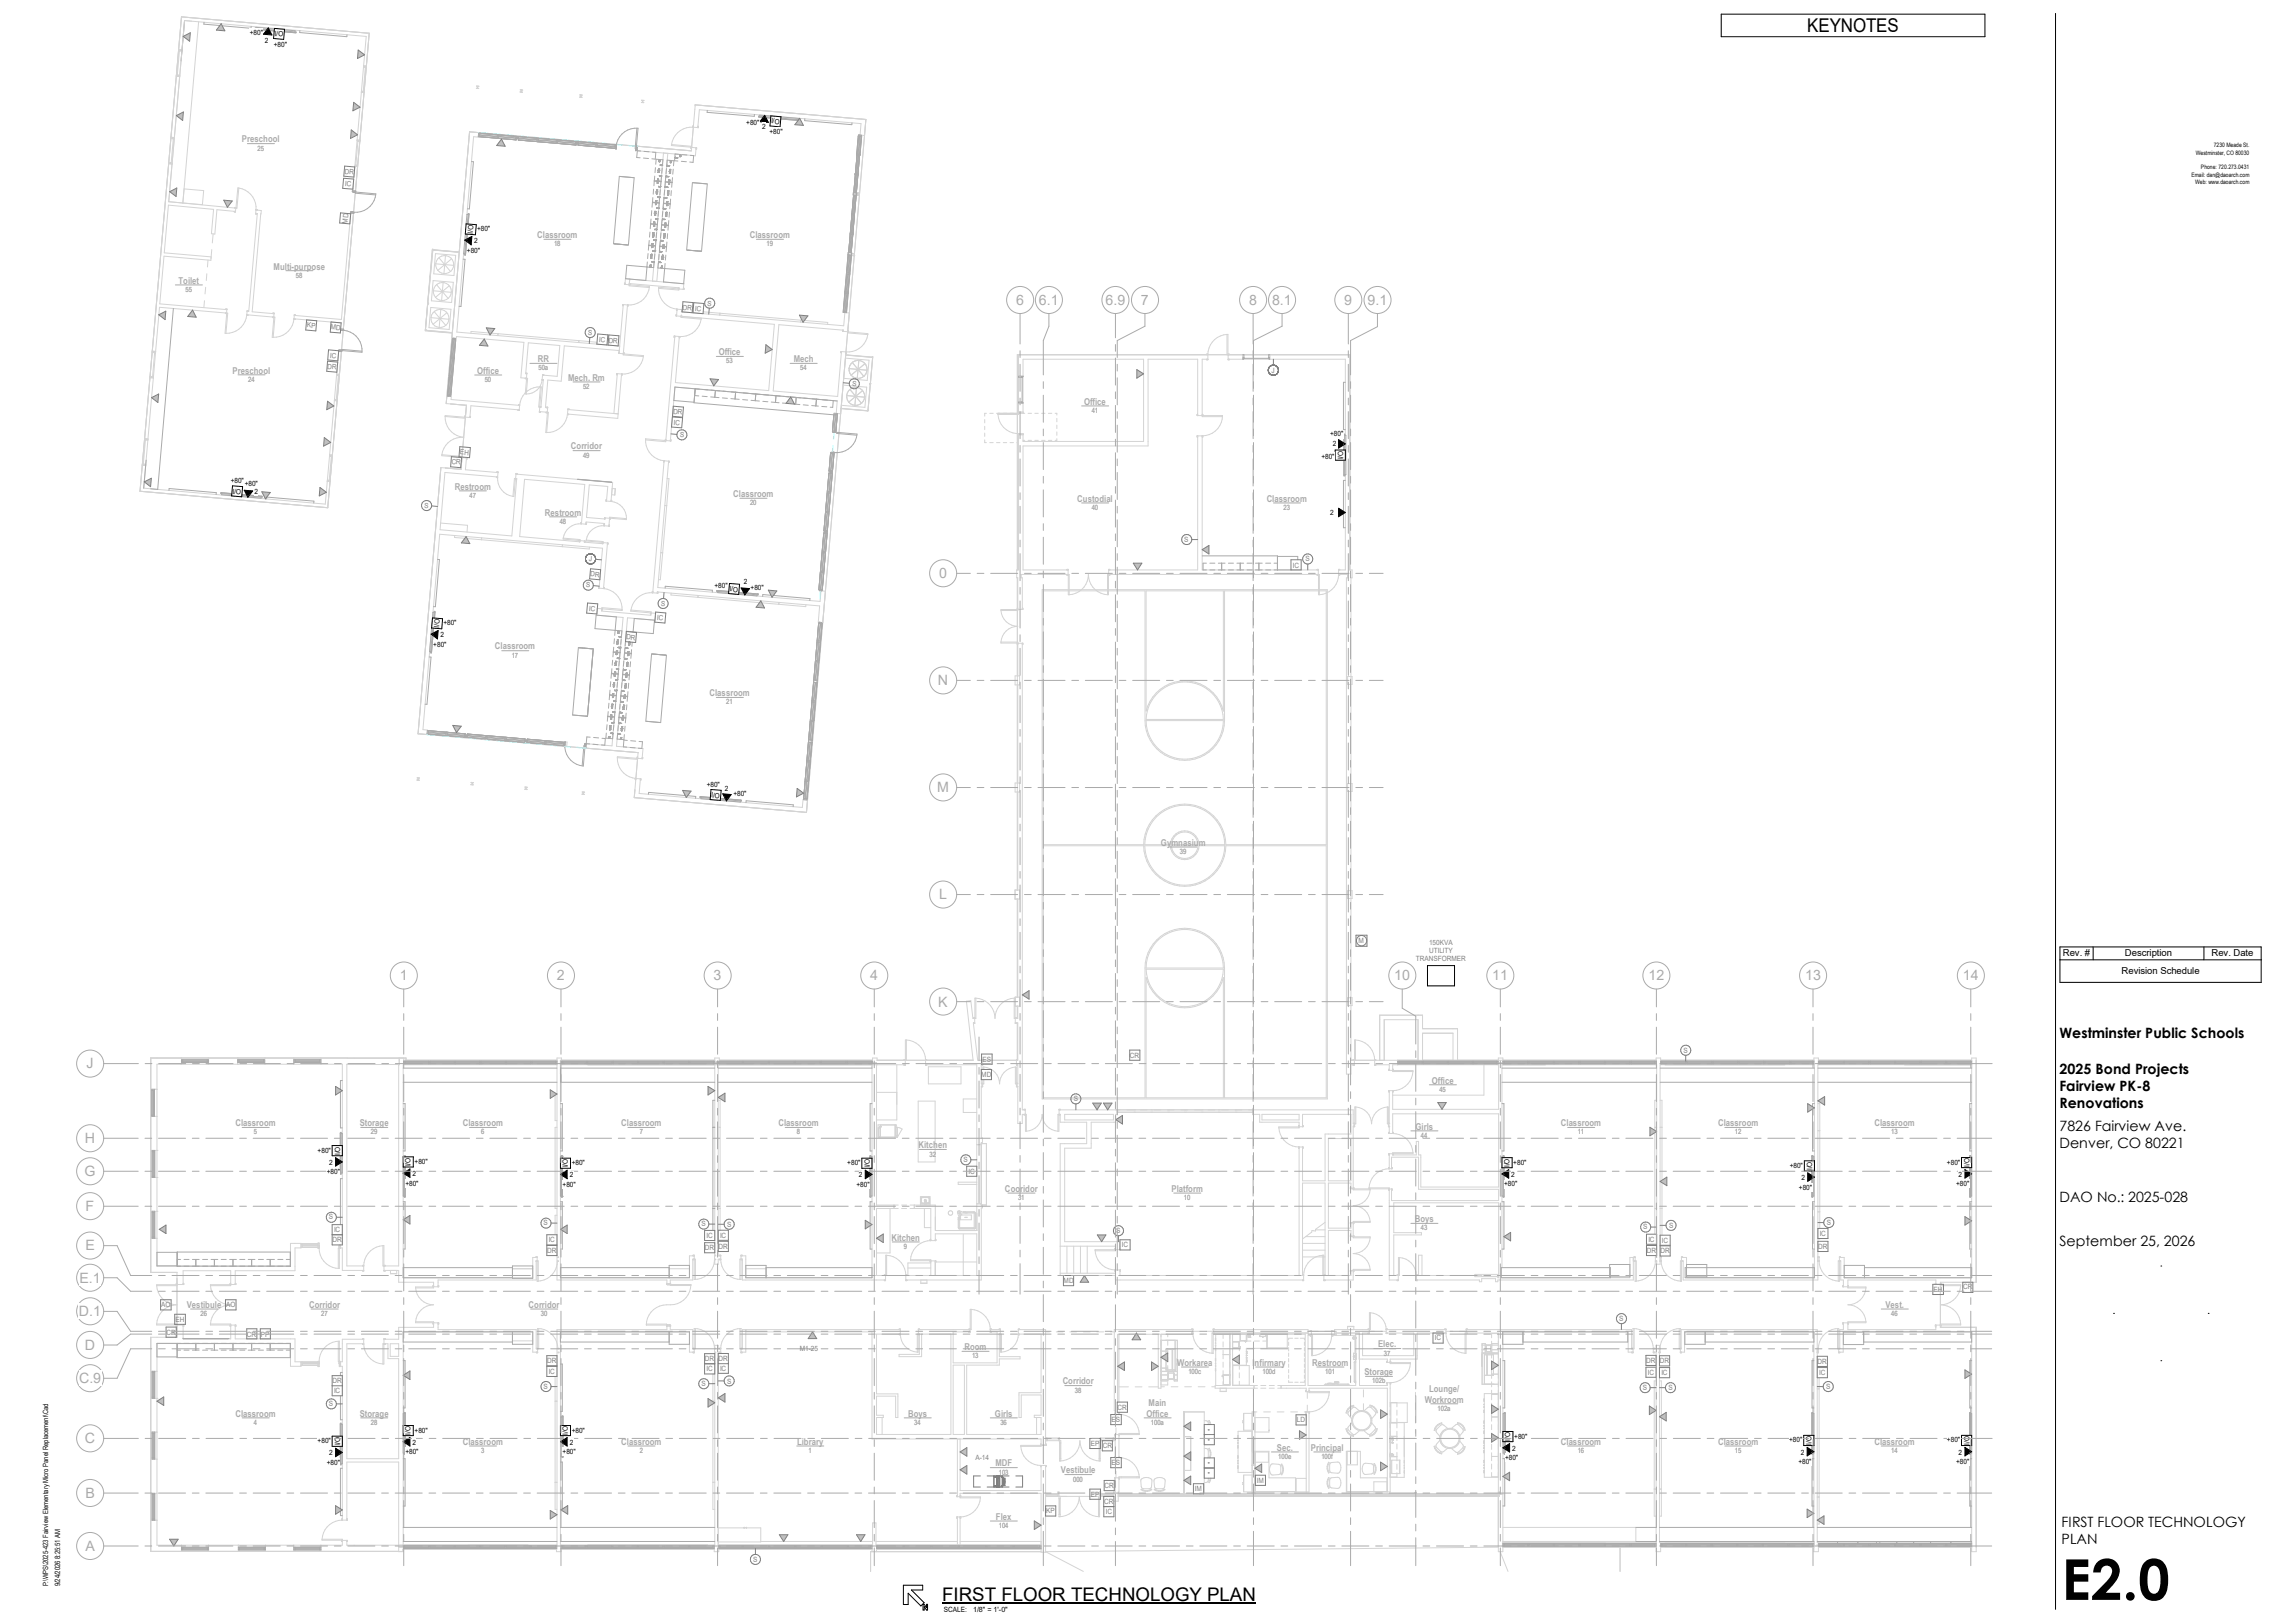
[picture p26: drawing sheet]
<svg xmlns="http://www.w3.org/2000/svg" width="1067mm" height="762mm" viewBox="0 0 1067 762" stroke-linecap="round" stroke-linejoin="round" font-family="sans-serif">
<defs><g id="words">
<text font-size="26.5" x="968" y="751">E2.0</text>
<text font-size="8.9" x="849" y="15">KEYNOTES</text>
<text font-size="8.8" x="442" y="751">FIRST FLOOR TECHNOLOGY PLAN</text>
<g font-size="6.7" fill="#aaa">
<text x="477" y="143">6</text>
<text x="488" y="143">6.1</text>
<text x="519" y="143">6.9</text>
<text x="536" y="143">7</text>
<text x="586" y="143">8</text>
<text x="597" y="143">8.1</text>
<text x="631" y="143">9</text>
<text x="642" y="143">9.1</text>
<text x="441" y="271">0</text>
<text x="440" y="322">N</text>
<text x="440" y="372">M</text>
<text x="441" y="422">L</text>
<text x="188" y="460">1</text>
<text x="261" y="460">2</text>
<text x="335" y="460">3</text>
<text x="409" y="460">4</text>
<text x="655" y="460">10</text>
<text x="701" y="460">11</text>
<text x="774" y="460">12</text>
<text x="848" y="460">13</text>
<text x="922" y="460">14</text>
<text x="441" y="473">K</text>
<text x="41" y="502">J</text>
<text x="40" y="537">H</text>
<text x="40" y="552">G</text>
<text x="40" y="569">F</text>
<text x="40" y="587">E</text>
<text x="37" y="602">E.1</text>
<text x="37" y="618">D.1</text>
<text x="40" y="634">D</text>
<text x="37" y="649">C.9</text>
<text x="40" y="678">C</text>
<text x="40" y="703">B</text>
<text x="40" y="728">A</text>
</g>
<g font-size="6.7">
<text x="967" y="487">Westminster Public Schools</text>
<text x="967" y="504">2025 Bond Projects</text>
<text x="967" y="512">Fairview PK-8</text>
<text x="967" y="520">Renovations</text>
<text x="967" y="531">7826 Fairview Ave.</text>
<text x="967" y="539">Denver, CO 80221</text>
<text x="967" y="564">DAO No.: 2025-028</text>
<text x="967" y="585">September 25, 2026</text>
<text x="968" y="717">FIRST FLOOR TECHNOLOGY</text>
<text x="968" y="725">PLAN</text>
</g>
<g font-size="4.5">
<text x="969" y="449">Rev. #</text>
<text x="998" y="449">Description</text>
<text x="1038" y="449">Rev. Date</text>
<text x="996" y="457">Revision Schedule</text>
</g>
<g font-size="4.4" fill="#aaa">
<text x="114" y="67">Preschool</text>
<text x="252" y="112">Classroom</text>
<text x="352" y="112">Classroom</text>
<text x="128" y="127">Multi-purpose</text>
<text x="84" y="133">Toilet</text>
<text x="337" y="167">Office</text>
<text x="253" y="170">RR</text>
<text x="373" y="170">Mech</text>
<text x="109" y="175">Preschool</text>
<text x="224" y="175">Office</text>
<text x="267" y="179">Mech. Rm</text>
<text x="509" y="190">Office</text>
<text x="268" y="211">Corridor</text>
<text x="213" y="230">Restroom</text>
<text x="344" y="233">Classroom</text>
<text x="506" y="236">Custodial</text>
<text x="595" y="236">Classroom</text>
<text x="256" y="242">Restroom</text>
<text x="232" y="305">Classroom</text>
<text x="333" y="327">Classroom</text>
<text x="545" y="397">Gymnasium</text>
<text x="672" y="509">Office</text>
<text x="111" y="529">Classroom</text>
<text x="169" y="529">Storage</text>
<text x="217" y="529">Classroom</text>
<text x="292" y="529">Classroom</text>
<text x="366" y="529">Classroom</text>
<text x="665" y="530">Girls</text>
<text x="733" y="529">Classroom</text>
<text x="807" y="529">Classroom</text>
<text x="880" y="529">Classroom</text>
<text x="431" y="539">Kitchen</text>
<text x="472" y="560">Cooridor</text>
<text x="550" y="560">Platform</text>
<text x="664" y="574">Boys</text>
<text x="419" y="583">Kitchen</text>
<text x="88" y="614">Vestibule</text>
<text x="145" y="614">Corridor</text>
<text x="248" y="614">Corridor</text>
<text x="885" y="614">Vest.</text>
<text x="453" y="634">Room</text>
<text x="647" y="633">Elec.</text>
<text x="553" y="641">Workarea</text>
<text x="588" y="641">Infirmary</text>
<text x="616" y="641">Restroom</text>
<text x="641" y="646">Storage</text>
<text x="499" y="650">Corridor</text>
<text x="671" y="653">Lounge/</text>
<text x="669" y="659">Workroom</text>
<text x="111" y="665">Classroom</text>
<text x="169" y="665">Storage</text>
<text x="426" y="665">Boys</text>
<text x="467" y="665">Girls</text>
<text x="538" y="665">Office</text>
<text x="539" y="660">Main</text>
<text x="217" y="678">Classroom</text>
<text x="292" y="678">Classroom</text>
<text x="374" y="678">Library</text>
<text x="600" y="681">Sec.</text>
<text x="615" y="681">Principal</text>
<text x="733" y="678">Classroom</text>
<text x="807" y="678">Classroom</text>
<text x="880" y="678">Classroom</text>
<text x="467" y="689">MDF</text>
<text x="498" y="692">Vestibule</text>
<text x="468" y="714">Flex</text>
</g>
<g font-size="3.4">
<text x="117" y="17">+80&quot;</text>
<text x="129" y="17" transform="rotate(5 129 17)">I/O</text>
<text x="124" y="20">2</text>
<text x="129" y="22">+80&quot;</text>
<text x="350" y="59">+80&quot;</text>
<text x="362" y="58" transform="rotate(5 362 58)">I/O</text>
<text x="358" y="61">2</text>
<text x="361" y="63">+80&quot;</text>
<text x="222" y="110" transform="rotate(-85 222 110)">I/O</text>
<text x="224" y="108">+80&quot;</text>
<text x="219" y="119">+80&quot;</text>
<text x="223" y="114">2</text>
<text x="625" y="205">+80&quot;</text>
<text x="626" y="209">2</text>
<text x="620" y="215">+80&quot;</text>
<text x="631" y="216" transform="rotate(-90 631 216)">I/O</text>
<text x="108" y="227">+80&quot;</text>
<text x="109" y="232" transform="rotate(5 109 232)">I/O</text>
<text x="115" y="228">+80&quot;</text>
<text x="119" y="232">2</text>
<text x="625" y="242">2</text>
<text x="335" y="276">+80&quot;</text>
<text x="349" y="274">2</text>
<text x="343" y="278" transform="rotate(5 343 278)">I/O</text>
<text x="352" y="277">+80&quot;</text>
<text x="208" y="293">+80&quot;</text>
<text x="206" y="295" transform="rotate(-85 206 295)">I/O</text>
<text x="207" y="299">2</text>
<text x="203" y="304">+80&quot;</text>
<text x="332" y="369">+80&quot;</text>
<text x="340" y="371">2</text>
<text x="334" y="374" transform="rotate(5 334 374)">I/O</text>
<text x="344" y="374">+80&quot;</text>
<text x="149" y="541">+80&quot;</text>
<text x="160" y="542" transform="rotate(-90 160 542)">I/O</text>
<text x="153" y="551">+80&quot;</text>
<text x="155" y="547">2</text>
<text x="193" y="548" transform="rotate(-90 193 548)">I/O</text>
<text x="195" y="546">+80&quot;</text>
<text x="267" y="548" transform="rotate(-90 267 548)">I/O</text>
<text x="268" y="547">+80&quot;</text>
<text x="398" y="547">+80&quot;</text>
<text x="408" y="548" transform="rotate(-90 408 548)">I/O</text>
<text x="709" y="548" transform="rotate(-90 709 548)">I/O</text>
<text x="711" y="547">+80&quot;</text>
<text x="840" y="548">+80&quot;</text>
<text x="851" y="549" transform="rotate(-90 851 549)">I/O</text>
<text x="914" y="547">+80&quot;</text>
<text x="925" y="548" transform="rotate(-90 925 548)">I/O</text>
<text x="190" y="557">+80&quot;</text>
<text x="194" y="552">2</text>
<text x="264" y="557">+80&quot;</text>
<text x="268" y="553">2</text>
<text x="402" y="557">+80&quot;</text>
<text x="403" y="553">2</text>
<text x="706" y="557">+80&quot;</text>
<text x="710" y="553">2</text>
<text x="846" y="554">2</text>
<text x="919" y="557">+80&quot;</text>
<text x="920" y="553">2</text>
<text x="845" y="559">+80&quot;</text>
<text x="23" y="664" transform="rotate(-90 23 664)">Cad</text>
<text x="149" y="678">+80&quot;</text>
<text x="193" y="674" transform="rotate(-90 193 674)">I/O</text>
<text x="195" y="673">+80&quot;</text>
<text x="267" y="674" transform="rotate(-90 267 674)">I/O</text>
<text x="268" y="673">+80&quot;</text>
<text x="709" y="676" transform="rotate(-90 709 676)">I/O</text>
<text x="711" y="675">+80&quot;</text>
<text x="840" y="677">+80&quot;</text>
<text x="914" y="677">+80&quot;</text>
<text x="155" y="683">2</text>
<text x="160" y="679" transform="rotate(-90 160 679)">I/O</text>
<text x="190" y="683">+80&quot;</text>
<text x="194" y="678">2</text>
<text x="264" y="683">+80&quot;</text>
<text x="268" y="678">2</text>
<text x="710" y="681">2</text>
<text x="846" y="683">2</text>
<text x="851" y="678" transform="rotate(-90 851 678)">I/O</text>
<text x="920" y="683">2</text>
<text x="925" y="678" transform="rotate(-90 925 678)">I/O</text>
<text x="153" y="688">+80&quot;</text>
<text x="707" y="686">+80&quot;</text>
<text x="844" y="687">+80&quot;</text>
<text x="919" y="687">+80&quot;</text>
<text x="23" y="727" transform="rotate(-90 23 727)">423 Fairview Elementary Micro Panel Replacement\</text>
<text x="23" y="734" transform="rotate(-90 23 734)">2025-</text>
<text x="23" y="741" transform="rotate(-90 23 741)">WPS\</text>
<text x="23" y="745" transform="rotate(-90 23 745)">P:\</text>
<text x="28" y="745" transform="rotate(-90 28 745)">9/24/2026 8:25:51 AM</text>
<text x="443" y="757">SCALE:</text>
<text x="457" y="757">1/8&quot; = 1'-0&quot;</text>
</g>
<g font-size="3.4" fill="#aaa">
<text x="121" y="71">25</text>
<text x="260" y="116">18</text>
<text x="360" y="116">19</text>
<text x="139" y="130">58</text>
<text x="87" y="137">55</text>
<text x="253" y="174">50a</text>
<text x="341" y="171">53</text>
<text x="376" y="174">54</text>
<text x="117" y="179">24</text>
<text x="228" y="179">50</text>
<text x="274" y="183">52</text>
<text x="513" y="194">41</text>
<text x="274" y="215">49</text>
<text x="220" y="234">47</text>
<text x="352" y="237">20</text>
<text x="513" y="239">40</text>
<text x="603" y="239">23</text>
<text x="263" y="246">48</text>
<text x="240" y="309">17</text>
<text x="341" y="331">21</text>
<text x="554" y="401">39</text>
<text x="676" y="513">45</text>
<text x="119" y="533">5</text>
<text x="174" y="533">29</text>
<text x="226" y="533">6</text>
<text x="300" y="533">7</text>
<text x="374" y="533">8</text>
<text x="741" y="533">11</text>
<text x="815" y="533">12</text>
<text x="888" y="533">13</text>
<text x="667" y="534">44</text>
<text x="436" y="543">32</text>
<text x="478" y="563">31</text>
<text x="556" y="563">10</text>
<text x="667" y="578">43</text>
<text x="424" y="586">9</text>
<text x="94" y="618">26</text>
<text x="151" y="618">27</text>
<text x="254" y="618">30</text>
<text x="888" y="618">46</text>
<text x="456" y="638">13</text>
<text x="650" y="636">37</text>
<text x="558" y="645">100c</text>
<text x="593" y="645">100d</text>
<text x="622" y="645">101</text>
<text x="505" y="654">38</text>
<text x="644" y="650">102b</text>
<text x="675" y="662">102a</text>
<text x="119" y="669">4</text>
<text x="174" y="669">28</text>
<text x="429" y="669">34</text>
<text x="470" y="669">36</text>
<text x="540" y="669">100a</text>
<text x="226" y="682">3</text>
<text x="300" y="682">2</text>
<text x="380" y="682">1</text>
<text x="741" y="682">16</text>
<text x="815" y="682">15</text>
<text x="888" y="682">14</text>
<text x="600" y="685">100e</text>
<text x="620" y="685">100f</text>
<text x="469" y="692">103</text>
<text x="504" y="696">000</text>
<text x="469" y="717">104</text>
</g>
<g font-size="3.4" fill="#7f7f7f">
<text x="162" y="82" transform="rotate(5 162 82)">DR</text>
<text x="162" y="87" transform="rotate(5 162 87)">IC</text>
<text x="163" y="105" transform="rotate(-85 163 105)">MD</text>
<text x="332" y="143" transform="rotate(5 332 143)">S</text>
<text x="320" y="145" transform="rotate(5 320 145)">DR IC</text>
<text x="144" y="154" transform="rotate(5 144 154)">KP</text>
<text x="155" y="155" transform="rotate(5 155 155)">MD</text>
<text x="276" y="157" transform="rotate(5 276 157)">S</text>
<text x="281" y="161" transform="rotate(5 281 161)">IC DR</text>
<text x="155" y="168" transform="rotate(5 155 168)">IC</text>
<text x="154" y="173" transform="rotate(5 154 173)">DR</text>
<text x="597" y="175">J</text>
<text x="400" y="181" transform="rotate(5 400 181)">S</text>
<text x="316" y="194" transform="rotate(5 316 194)">DR</text>
<text x="316" y="199" transform="rotate(5 316 199)">IC</text>
<text x="319" y="205" transform="rotate(5 319 205)">S</text>
<text x="216" y="213" transform="rotate(5 216 213)">EH</text>
<text x="212" y="218" transform="rotate(5 212 218)">CR</text>
<text x="199" y="238" transform="rotate(5 199 238)">S</text>
<text x="556" y="254">S</text>
<text x="276" y="263" transform="rotate(5 276 263)">J</text>
<text x="613" y="264">S</text>
<text x="607" y="266">IC</text>
<text x="275" y="276" transform="rotate(5 275 276)">S</text>
<text x="277" y="271" transform="rotate(5 277 271)">DR</text>
<text x="276" y="287" transform="rotate(5 276 287)">IC</text>
<text x="310" y="284" transform="rotate(5 310 284)">S</text>
<text x="308" y="291" transform="rotate(5 308 291)">IC</text>
<text x="294" y="300" transform="rotate(5 294 300)">DR</text>
<text x="638" y="443">M</text>
<text x="671" y="444">150KVA</text>
<text x="671" y="448">UTILITY</text>
<text x="665" y="451">TRANSFORMER</text>
<text x="531" y="497">CR</text>
<text x="790" y="494">S</text>
<text x="461" y="498">ES</text>
<text x="461" y="506">MD</text>
<text x="504" y="517">S</text>
<text x="452" y="546">S</text>
<text x="455" y="551">IC</text>
<text x="154" y="573">S</text>
<text x="255" y="575">S</text>
<text x="329" y="576">S</text>
<text x="858" y="575">S</text>
<text x="157" y="578">IC</text>
<text x="332" y="581">IC</text>
<text x="338" y="581">IC</text>
<text x="341" y="576">S</text>
<text x="524" y="579">S</text>
<text x="772" y="577">S</text>
<text x="784" y="577">S</text>
<text x="854" y="580">IC</text>
<text x="156" y="583">DR</text>
<text x="258" y="583">IC</text>
<text x="331" y="587">DR</text>
<text x="337" y="586">DR</text>
<text x="527" y="586">IC</text>
<text x="774" y="583">IC</text>
<text x="780" y="583">IC</text>
<text x="854" y="586">DR</text>
<text x="257" y="588">DR</text>
<text x="773" y="588">DR</text>
<text x="780" y="588">DR</text>
<text x="499" y="602">MD</text>
<text x="922" y="605">CR</text>
<text x="908" y="607">EH</text>
<text x="76" y="614">AO</text>
<text x="106" y="614">AO</text>
<text x="82" y="621">EH</text>
<text x="760" y="620">S</text>
<text x="78" y="627">CR</text>
<text x="116" y="628">CR PP</text>
<text x="674" y="629">IC</text>
<text x="375" y="634">M1-25</text>
<text x="257" y="640">DR</text>
<text x="331" y="639">DR DR</text>
<text x="773" y="640">DR</text>
<text x="779" y="640">DR</text>
<text x="853" y="640">DR</text>
<text x="258" y="645">IC</text>
<text x="332" y="644">IC</text>
<text x="338" y="644">IC</text>
<text x="774" y="645">IC</text>
<text x="780" y="646">IC</text>
<text x="854" y="646">IC</text>
<text x="156" y="649">DR</text>
<text x="255" y="652">S</text>
<text x="329" y="651">S</text>
<text x="341" y="650">S</text>
<text x="771" y="653">S</text>
<text x="783" y="653">S</text>
<text x="858" y="652">S</text>
<text x="157" y="654">IC</text>
<text x="154" y="660">S</text>
<text x="525" y="662">CR</text>
<text x="522" y="668">ES</text>
<text x="569" y="672" transform="rotate(-90 569 672)">•</text>
<text x="609" y="668">LD</text>
<text x="569" y="677" transform="rotate(-90 569 677)">•</text>
<text x="512" y="679">EP</text>
<text x="518" y="680">CR</text>
<text x="458" y="686">A-14</text>
<text x="522" y="688">ES</text>
<text x="569" y="687" transform="rotate(-90 569 687)">•</text>
<text x="569" y="692" transform="rotate(-90 569 692)">•</text>
<text x="519" y="699">CR</text>
<text x="561" y="700">IM</text>
<text x="590" y="696">IM</text>
<text x="512" y="703">EP</text>
<text x="518" y="706">CR</text>
<text x="491" y="711">KP</text>
<text x="519" y="711">IC</text>
<text x="354" y="733">S</text>
</g>
<g font-size="2.8">
<text x="1039" y="69">7230 Meade St.</text>
<text x="1031" y="73">Westminster, CO 80030</text>
<text x="1029" y="83">Email: dan@daoarch.com</text>
<text x="1033" y="79">Phone: 720.273.0431</text>
<text x="1031" y="86">Web: www.daoarch.com</text>
</g>
</g></defs>
<g fill="#c0c0c0">
<path d="M534 174h3v4h-3z"/>
<path d="M564 256h4v4h-4z"/>
<path d="M374 370h3v4h-3z"/>
<path d="M102 11h4v3h-4z"/>
<path d="M123 231h4v3h-4z"/>
<path d="M88 146h4v3h-4z"/>
<path d="M105 94h4v3h-4z"/>
<path d="M321 371h3v3h-3z"/>
<path d="M213 341h4v3h-4z"/>
<path d="M217 252h4v3h-4z"/>
<path d="M355 282h4v3h-4z"/>
<path d="M361 277h4v3h-4z"/>
<path d="M369 186h4v4h-4z"/>
<path d="M375 148h4v3h-4z"/>
<path d="M373 56h4v3h-4z"/>
<path d="M233 65h4v4h-4z"/>
<path d="M228 154h4v3h-4z"/>
<path d="M158 510h3v4h-3z"/>
<path d="M75 575h3v4h-3z"/>
<path d="M189 571h3v4h-3z"/>
<path d="M258 512h4v4h-4z"/>
<path d="M263 575h3v4h-3z"/>
<path d="M332 510h4v4h-4z"/>
<path d="M337 513h3v4h-3z"/>
<path d="M406 573h3v4h-3z"/>
<path d="M189 644h3v4h-3z"/>
<path d="M158 707h3v4h-3z"/>
<path d="M74 656h3v4h-3z"/>
<path d="M258 709h4v4h-4z"/>
<path d="M263 707h4v4h-4z"/>
<path d="M332 657h4v4h-4z"/>
<path d="M337 654h3v4h-3z"/>
<path d="M706 691h3v4h-3z"/>
<path d="M774 660h4v4h-4z"/>
<path d="M779 663h3v4h-3z"/>
<path d="M849 709h3v3h-3z"/>
<path d="M853 712h3v4h-3z"/>
<path d="M923 643h3v4h-3z"/>
<path d="M923 571h3v4h-3z"/>
<path d="M854 515h3v4h-3z"/>
<path d="M849 518h3v4h-3z"/>
<path d="M779 553h4v4h-4z"/>
<path d="M775 529h3v4h-3z"/>
<path d="M706 579h3v4h-3z"/>
<path d="M518 518h4v3h-4z"/>
<path d="M524 524h3v4h-3z"/>
<path d="M515 580h4v3h-4z"/>
<path d="M507 599h4v3h-4z"/>
<path d="M412 579h3v4h-3z"/>
<path d="M556 668h3v4h-3z"/>
<path d="M545 635h3v4h-3z"/>
<path d="M556 682h3v4h-3z"/>
<path d="M556 693h3v4h-3z"/>
<path d="M648 686h3v4h-3z"/>
<path d="M589 687h3v4h-3z"/>
<path d="M675 518h4v3h-4z"/>
<path d="M366 721h4v3h-4z"/>
<path d="M402 721h4v3h-4z"/>
<path d="M480 465h3v4h-3z"/>
<path d="M532 264h4v4h-4z"/>
<path d="M225 159h4v3h-4z"/>
<path d="M359 162h4v4h-4z"/>
<path d="M333 178h4v3h-4z"/>
<path d="M80 723h4v3h-4z"/>
<path d="M451 688h3v4h-3z"/>
<path d="M451 680h3v4h-3z"/>
<path d="M486 714h3v4h-3z"/>
<path d="M610 672h3v4h-3z"/>
<path d="M648 662h3v4h-3z"/>
<path d="M700 673h4v4h-4z"/>
<path d="M700 660h4v4h-4z"/>
<path d="M700 639h4v4h-4z"/>
<path d="M532 626h4v3h-4z"/>
<path d="M541 639h3v4h-3z"/>
<path d="M525 639h3v4h-3z"/>
<path d="M579 636h3v4h-3z"/>
<path d="M513 518h4v3h-4z"/>
<path d="M379 625h4v3h-4z"/>
</g>
<g fill="#000">
<path d="M124 13h4v3h-4zM357 54h4v3h-4zM218 111h4v4h-4zM629 206h3v4h-3zM115 230h4v3h-4zM348 276h4v3h-4zM202 296h4v4h-4zM339 373h4v3h-4zM158 544h3v3h-3zM189 549h3v4h-3zM263 549h3v4h-3zM406 549h3v4h-3z"/>
<path d="M705 549h3v4h-3zM849 551h3v4h-3zM923 549h3v4h-3zM189 675h3v4h-3zM263 675h3v4h-3zM158 680h3v4h-3zM706 678h3v4h-3zM849 680h3v4h-3zM923 680h3v4h-3z"/>
</g>
<g fill="#c0c0c0">
<path d="M168 23h3v4h-3z"/>
<path d="M166 48h3v4h-3z"/>
<path d="M165 61h3v4h-3z"/>
<path d="M83 53h3v4h-3z"/>
<path d="M86 15h3v4h-3z"/>
<path d="M80 88h3v4h-3z"/>
<path d="M71 185h4v4h-4z"/>
<path d="M75 146h3v4h-3z"/>
<path d="M152 205h3v4h-3z"/>
<path d="M153 188h4v4h-4z"/>
<path d="M68 225h3v3h-3z"/>
<path d="M150 229h3v4h-3z"/>
</g>
<path d="M629 239h3v4h-3z" fill="#000"/>
<g fill="none" stroke="#d4d4d4" stroke-width=".47">
<path d="M85 8l88 8M85 8l-1 15M85 8l-19 223M87 10l85 7-1 14M87 10l-2 13M87 10l-8 85M93 10l-7 85v-6h10l-1 7-16-1M173 16v1M173 16l-6 74h-1l1-12M83 36l-3 28M83 36h1M83 36h.1"/>
<path d="M83 35h1v1M83 35v1M84 35l-1 1M84 23h1M84 23l-1 13M84 23v1M84 24l-1 11M84 24h.1M85 23l-1 13M85 23v1h-1M171 31h1M171 31l-1 12"/>
<path d="M171 31v1M171 31h1l-1 1M172 32l-1 11M172 31l-1 12M172 31h-1M170 43l-2 23M170 43h1M170 43h1h-1M170 43h.1M224 41h.1M224 40h1l-1 1M224 40h.1"/>
<path d="M224 40v1M224 41l1 1-1-1M244 43h1M244 43h.1M244 42h1M244 42h.1M245 42h.1M245 42v1M245 43h.1M272 46h1M272 46h.1M272 45h1"/>
<path d="M272 45h.1M273 46h.1M273 45h.1M273 45v1M273 46h-1M302 48h-1h1M302 48h.1M302 47h.1M302 47v1M302 47h-1h1M325 59l1 1zM326 60l-1 9"/>
<path d="M326 60h2M326 60a10 10 0 0 0-11 8M326 49l81 7M326 49v11M326 49v1M328 60v-8l76 6v5l2 1M328 59v1M404 56h3M407 56l-28 325M80 77h1h-2M80 77l1-1h-2v1M80 76v1"/>
<path d="M80 64l2 1M80 64l-1 13M80 64v1h2h-1M81 65h.1M81 65l-1 11M82 65l-3 30M82 65h-1M167 78h1M167 78h.1M168 66h1M168 66l-1 12M168 66h.1"/>
<path d="M169 66l-1 12M169 66h-1M220 62h5v2h-3l-3 37M220 62v2M220 62l-8 97h2v-1l32 3-1 16 2 1M220 62l105 9M312 72l-6 60M314 72l-6 60M315 68l10 1M324 69l1 1zM325 69v2M325 69h2"/>
<path d="M327 69v4l-28-2v-2l26 2M327 69v1zM406 64h.1M79 95l32 3M110 99l1 1zM110 97l1 1zM111 99l-9-1-1 12h-2l1-12-21-2-2 23 22 2v1l-22-2-2 23 32 2M111 98v1M112 88l-1 10zM112 88a9 9 0 0 1 8 11M120 99h3l-5 47 11 1M120 99v1"/>
<path d="M120 98l1 1zM167 90l-1 10M402 91v1M402 92h.1M402 91h.1M402 92h1M402 91h1M403 92h.1M403 91h.1M403 91v1M99 117v4M100 110v4"/>
<path d="M120 100h1l-4 46h-1M120 100h1zM203 117h.1M203 117l-3 38 12 1M203 117l13 1M203 117l-2 25M204 119l10 1-1 9h-9zM216 118h.1M218 119l-3 37 76 6M400 120h.1M400 119h1M400 119h.1"/>
<path d="M400 120h1M400 119v1M401 119v1M401 119h.1M97 135l-1 3M97 129v3M98 122l-1 3M202 130h.1M202 130l-1 12M203 132l10 1-1 9-9-1zM203 137h9M204 140a4 4 0 0 1 2-7 4 4 0 0 1 6 3 4 4 0 0 1-5 5"/>
<path d="M204 140l3 1M205 124l8 1M205 134l5 6M206 121l6 6M208 133l-1 8M209 120l-1 8M211 134l-7 6M212 121l-6 6M293 134h12M293 133v1M295 134l10 1v-1M295 133v1"/>
<path d="M295 133l24 2M296 131h-2l-1 3M296 131l-1 2M296 131l10 1M305 134a9 9 0 0 1-10 9M306 132h2M308 132l13 1v2M309 135l10 1M309 135a10 10 0 0 0 9 10M319 136h2M319 135v1M321 135v1"/>
<path d="M401 120h.1M96 141v3M106 147h.1M106 145h1zM106 147l-31-3-2 21M106 147h1l-1 10v-1zM107 145l-1 2M116 148l13 1M116 148a10 10 0 0 1-10 9M116 148h.1M116 146h1zM116 146v2"/>
<path d="M128 149h1zM128 147h1zM129 149l-1 9M129 147v2M138 150l22 2M138 150h1M138 150a10 10 0 0 1-10 8M138 148l22 2 5-50h1l-5 55-1-1M138 148v2M138 148h1zM161 155l-1 10M200 155h.1"/>
<path d="M200 155l12 1M201 143h.1M201 142v1M201 142h.1M201 142l-1 13M202 144l10 1-1 10-10-1zM202 149l9 1M203 152a4 4 0 0 1 2-6 4 4 0 0 1 6 3 4 4 0 0 1-5 5M203 152l3 2M204 146l5 7M207 145l-1 9M210 147l-7 5"/>
<path d="M212 156l-2 33M212 156h.1M230 156h-9v1M231 156l3 1M234 157v1M234 157l38 3M272 160l8 1M272 160v1M292 143l1 1zM293 143l-2 19M293 143h2M295 143l-2 23"/>
<path d="M295 143v1v-1M317 158h.1M317 158l-4 49M317 158h2M317 148h1zM318 148l2 1M318 145v3M318 145h2M318 145v1M319 158v1zM320 149h.1M320 149l44 3-3 31-44-3 2-22"/>
<path d="M320 149l9 1M320 148v1zM320 145v1l76 7 1-6h2M320 145v1zM325 146v1M325 146h.1M329 150a10 10 0 0 1-10 8M329 149v1M330 146l46 4M338 147v1M376 150v1M376 150h1"/>
<path d="M378 150l11 1v1M396 156h2M396 155l-30-3-3 32 30 2 2-21M396 155v1M398 156l10 1-10-1zM398 155v1zM407 157a9 9 0 0 1-10 8M576 157h1v12M576 157a10 10 0 0 0-9 10M576 157v10M70 177l-2 29M70 177h2"/>
<path d="M71 177h1h-2M71 177h1M71 177h.1M72 165h1M72 165l-2 12M72 165h-1h1M72 177l-1 10M72 165l1 1zM73 166l-1 11M73 165l-1 12M73 165h-1M159 176h.1"/>
<path d="M159 176l-1 12M159 176h-1h1M160 165h-1l-2 23M160 165l-1 11M160 165l-6 73M247 178h.1M247 175h.1M247 175l1-14 15 1-1 15-7-1M247 178h1l-1 7M247 178v7M247 175v3M255 178h.1"/>
<path d="M255 178a7 7 0 0 1-8 7M255 176v2M255 176h.1M255 178l-1 13M290 175v1zM290 175l2 1M290 175l-2 19M290 165l1 1zM291 166h2M291 165l-26-3-1 17-7-1-1 13h1M291 165v1M291 162v3"/>
<path d="M292 176l-2 18M292 176h.1M293 166l9 1h-9zM293 166h.1M302 167a10 10 0 0 1-10 9M395 165v1zM395 165h2M397 168l11 1-1 10-11-1M397 165v1zM399 173l8 1M400 176a4 4 0 0 1 1-6 4 4 0 0 1 6 3 4 4 0 0 1-4 5M400 176l3 2"/>
<path d="M400 170l6 7M403 169v9M406 171l-6 5M410 168l-13-1 13 1M410 168h.1M410 168l-2 25-13-1M410 168l-2 25M478 167v28h-9M478 177h2M567 167v-1v3M567 169h-3v27h10v-1M577 169h55v35"/>
<path d="M577 166v1M584 167v2M596 167v2M71 187l-4 42 86 8 1-11M157 188l-3 38M158 188h-1M158 188l-1-1v1M158 188h.1M209 196a10 10 0 0 0 9 9 10 10 0 0 0-11 8M209 195l10 1h-1h-9zM210 189v-3h2v2l32 2M210 189l9 1v6"/>
<path d="M218 195l1 1zM219 196l-3 24h-9l-11 125M219 196h2M221 195v1zM243 192l1 1zM243 190h1M244 192l-23-1v5M244 190v2M253 193l3 1M253 193l1 1zM253 191h1M253 191v2"/>
<path d="M254 182a10 10 0 0 0-10 8M254 182l-1 9M256 194h1M257 191h.1M257 194h1l-1 9h-1zM257 191v3M266 194l1 1zM266 194a10 10 0 0 1-9 9M267 192h.1M267 192l21 2M267 192l-1 2M288 194h2"/>
<path d="M290 194v2l-24-2M393 194v-6l-76-6-2 25M393 194h.1M393 194h2M395 194h.1M395 192l12 1M395 192h.1M396 181l11 1-1 9-11-1M398 186h8M399 183l5 6M402 182l-1 8M405 183l-6 6"/>
<path d="M407 193h.1M408 193h-1M408 193h.1M409 180h.1M409 180v1M409 181h.1M462 197v2M463 194h-1v1M465 194h1M468 194h13M469 194v1M478 194v-27h156v101h1v3h-1v227h144"/>
<path d="M478 195v73M478 194h2M478 189h2M480 194v-25h57v38h-57v-3a10 10 0 0 1-11-9M483 194h1M486 194h2M489 194h2M492 194h2M495 194h1v1M496 196v2M496 200v1M562 195v-26h-23v40h-59v59h22"/>
<path d="M562 195h12M564 195h1M574 195a9 9 0 0 1-10 10v63h55M67 218l-1 13M67 218h.1M67 218h1v1l-1-1M68 206h1v1h-1l1-1M68 206l-1 12M68 206h1M68 207l-1 11M69 206l-1 1M155 214h1z"/>
<path d="M156 214l-1 12M156 214h-1M207 213l10 1v1M207 213v1l10 1M217 215h.1M217 215h2M219 215v6l15 1M219 215v1zM303 206v1h10M303 206l10 1M303 206a10 10 0 0 0 9 10M312 216v1z"/>
<path d="M312 216l-6 62M312 216l2 1M312 206l1 1zM313 207h2M314 217l-5 59 76 6v-5l3 1-2 14h-2l1-8-76-6M314 217h.1M315 207h.1M391 212l2 1M391 212h.1M393 213h.1M462 200v2M462 203v2"/>
<path d="M462 207v1h1M465 208h1M468 208h2M471 208h2M474 208h2M477 208h1M478 204v64h-1v3h1v16h-8M478 204h2M480 207h1M483 207h1M486 207h2M489 207h2"/>
<path d="M492 207h2M496 206v1h-1M496 203v1M562 205v63h-41M562 205h3h-1M66 231h1M66 231l88 7M153 238h1M154 226h1M154 226h.1M154 226h1h-1M155 226l-1 12"/>
<path d="M233 224h1M233 222h1zM234 224l-25-2-2 27 33 3 3-27M234 224a9 9 0 0 0 7 9M234 222v2M242 225l-1 8zM242 225h1M242 223l46 3-1 9M242 222l1 1zM242 223v2M285 235h.1M285 235v-7h-8l-2 15 9 1"/>
<path d="M285 235h2M287 235a8 8 0 0 1 7 9M287 235h.1M289 232v-3h-2v3h2M312 237h1M313 225h1l-3 35M632 223v45h-3M207 246l13 1-1 3M213 251v1l5 1M219 253l45 4M226 253h.1M264 257l13 1v-1"/>
<path d="M264 256v1M264 253h8v1M264 253l8 1M272 254h.1M272 254h2M273 245v1zM273 246l2-19-29-2-2 27 28 2M273 246h2M273 246a8 8 0 0 0-9 7M274 255h9M274 254v1M275 246v-1l9 1v1"/>
<path d="M275 246h.1M275 254h8v1l-8-1zM283 255h.1M283 255h2M284 247h2M284 247a8 8 0 0 0-9 7M284 246v1M284 243v1M284 243h2M285 255l-2 21M285 255h.1M286 247h.1"/>
<path d="M286 243v4M286 243v1zM286 243l8 1-8-1zM310 259l1 1M311 260l-1 12h-1M281 276h.1M281 276l2-19-77-6-7 92h2l-1 2h-4M281 276h2M283 276h.1M283 276a10 10 0 0 1 9 11M283 276h1zM306 278h.1"/>
<path d="M306 278h3M306 278a10 10 0 0 0-10 9M309 278h.1M315 278v1l42 4M328 280h.1M478 271v147M489 277h134v239h-134zM490 277h48v61a19 19 0 0 0 18 19 19 19 0 0 0 19-19v-61h48v120h-47a19 19 0 0 0-20-19 19 19 0 0 0-19 19h-47zM501 268l1-1v12M501 270h1M502 279v-9h-22v1v15M502 279a10 10 0 0 0 9-9 9 9 0 0 0 9 9"/>
<path d="M520 279v-9h100v9M520 270v9M521 268v-1v3M538 277h36v57a19 19 0 0 0-18-14 19 19 0 0 0-18 14zM618 268l1-1v12h1M618 270h1M620 279a10 10 0 0 0 9-9h4v1h-1v233h2v-4h2M629 268v-1v3M283 286l-1 1 24 2v-2l-10-1v1M283 286h-3v3l13 1-6 60-12-1v2l25 2M283 286h.1M283 286v-1l9 1v1"/>
<path d="M283 286l9 1M296 287l10 1M305 288h1zM306 288h2M308 288v3l-13-1-6 60 13 1-1 5M308 288h.1M358 283l8 1M366 284l12 1v-1M366 283v1M470 287a8 8 0 0 0 8 7 8 8 0 0 0-8 7M478 286h.1M480 286h-10v1"/>
<path d="M470 301v1h10v1M470 301h8v16M477 317h2v5h-2zM478 303h.1M480 302v219h1M633 318h2v3h-2zM478 322v46M538 338h36a18 18 0 0 1-18 18 18 18 0 0 1-18-18zM544 325a18 18 0 0 1 19-3 18 18 0 0 1 11 16h-36a18 18 0 0 1 6-13zM196 345l104 8M196 342v3M265 348h1v2h-1z"/>
<path d="M290 356a10 10 0 0 0 9 10M290 356l9 1v-1M290 356v-1l9 1M299 355v1zM299 356l-1 16M299 356h2M300 353l-1 3M301 356h.1M196 366h.1M196 365h1zM196 365h.1M196 365v1"/>
<path d="M196 365l1 1h-1M221 368h.1M221 368h1M221 367h1M221 367h.1M222 367h.1M222 368h.1M222 367v1M246 371h1M246 371h.1M247 371h.1M247 370v1"/>
<path d="M247 370h.1M247 370h1M248 370l-1-1v1M248 370h.1M273 372h1M273 372h.1M274 373h-1h1M274 372h.1M274 373h.1M274 372v1M298 371v3l81 7M298 365l1 1z"/>
<path d="M299 366h2M301 366l-1 7 77 6v-4l2 1M301 366h.1M477 368h2v4h-2zM478 372v46M633 368h2v4h-2zM377 381h2M490 397h47a19 19 0 0 0 19 19 19 19 0 0 0 20-19h47v118h-48v-61a19 19 0 0 0-19-18 19 19 0 0 0-18 18v61h-48zM538 397h12a7 7 0 0 0 6 7 7 7 0 0 0 7-7h12a19 19 0 0 1-19 19 19 19 0 0 1-18-19zM543 383a19 19 0 0 1 20-4 19 19 0 0 1 12 18h-12a7 7 0 0 0-7-7 7 7 0 0 0-6 7h-12a19 19 0 0 1 5-14zM550 397h13a6 6 0 0 1-7 6 6 6 0 0 1-6-6zM552 393a6 6 0 0 1 6-2 6 6 0 0 1 5 6h-13z"/>
<path d="M477 418h2v4h-2zM633 418h2v4h-2zM478 422v46M538 459a19 19 0 0 0 18 14 19 19 0 0 0 18-14v56h-36zM538 455h36a18 18 0 0 1-18 18 18 18 0 0 1-18-18zM544 441a18 18 0 0 1 19-3 18 18 0 0 1 11 16h-36a18 18 0 0 1 6-13zM457 478h1v3l-1-1M458 469v9h-1l-1-8h-2l3 28h-45v-1h-2v3h15M458 469v9M458 469a10 10 0 0 1 9 9 9 9 0 0 1 9-9M476 469v9h2v-6M476 469h1"/>
<path d="M477 472h2v-4h-2v10M477 468v4M477 478v3v-1M478 472v6M633 468h2v4h-2zM85 497v3M98 497v3M112 497v3M124 497v3M138 497v3M151 497v3M163 497h.1"/>
<path d="M187 497v97h-7v-9M187 500h-24v94h8a10 10 0 0 1 9-9M190 498h72M190 497v3M191 498v-1h-120v100h12v31h-12v100h118M262 500h-73v100h61v-10h2M263 500h146M264 498v-1h-2v104h51v2M336 498h-73v97M336 499h1v91h1M338 498h72M338 500v-3h-2v93"/>
<path d="M421 500v26h-9M425 498v2M426 488a10 10 0 0 1 9 10M426 488v10M426 488h-1v10M435 500h24v78M435 498v2M458 480h-1l2 18h19v-18h-1M461 498v2M461 500v9h1v-2M477 500h1v9h-1v-8M478 480v18"/>
<path d="M478 498h-1v2h1M636 498h-1M636 488v12h-1M636 488a10 10 0 0 1 9 10M636 488v10M645 500h7v3M646 498h-1v2h1M648 498v-21h20v6h16v15M650 498v-19h16v19M654 500h50v21h-50v-9a10 10 0 0 0 9-9h-9zM656 498v2M668 498v-13h14v13"/>
<path d="M697 500v14h-43M703 498v2M706 499h-2v-2h2v3M778 500v-3h2v3M780 498h72M852 500v-3h2v3M854 498h72M926 500h-72v101h-64v-9h-1v10h1M71 511h3M261 514v12h1M261 513h1M263 504h.1"/>
<path d="M337 517h1v61M412 513h9M431 517h8v29h-8zM436 501h15v8h-15zM459 516h-7v6h7M461 509h.1M461 510v24v2v30h2v-29h-2M461 507v3M462 501h-1v1M462 501l3 1M462 501v1M477 501v9h1"/>
<path d="M477 501a8 8 0 0 0-8 8l-1-4-2-3M477 510h1v17h2v-4h2v8M477 509h1M637 520v8h-2v-7h-138M637 520h-1v8M637 520a8 8 0 0 1 7 8 8 8 0 0 1 7-8M651 520h1v8M652 512v16h-1v-8M652 502v1h11M652 513v-1h2v1M654 502v1M778 517h-1v14"/>
<path d="M779 517h1v37M854 518v59M71 524h3M262 529h-1v38h1M337 529h1M412 530h1M413 530v4v-4M413 529h.1M413 528v6M420 528v6M420 534h1M421 533h.1"/>
<path d="M421 533h-1M421 533v1M421 534h.1M421 533v-5h-9v6h9M421 529h.1M421 529v5M421 529l3 1-3 4M459 537h2M481 521v10h1M481 523h.1M482 531a8 8 0 0 0 7-8 8 8 0 0 0 8 8M497 531v-8h1v4h12v10h-12v62h26v2h88"/>
<path d="M497 523h1M498 521h-1v10M500 523h23v3h-23zM525 521v2h-1v4h-12v12h-12v44h26v4h-12M525 522h63M588 521v2h3v4h19v3h-10M593 523h17v3h-17zM600 530a10 10 0 0 0 10 9v60h-84v-3M610 539h2M610 528v1M612 529v-6h22v9h-12v22h-10v-15M612 528v1h-12v1"/>
<path d="M624 535h10v19h-10zM636 528v-1v2M636 529h-1v30h8M652 529v3M652 532h2M652 527v2M654 523h50v34h-37v-15h-1v-6h-1v6h-11v-1h9a10 10 0 0 0-9-9zM777 529h1M777 532v47M779 529h1M854 531h.1M71 553h.1"/>
<path d="M71 540h.1M71 553h3M71 540h3M74 553h.1M74 540h.1M459 555h-9v1h9M612 555h10v44h-1v-10a10 10 0 0 0-9 10zM634 558h20l-1 1M634 558v-3h-10v22h10v-3M635 558h1M643 558h9v43h5M643 558h.1"/>
<path d="M643 558v1M643 559a8 8 0 0 1-8 7 8 8 0 0 1 8 7M652 558v1M652 542v7a9 9 0 0 0-9 9M652 548v1h2l-1-1M653 549v-6h13v15h38v6h-51v-6M654 542h.1M663 541v1h-11M780 555v25M71 569h.1M71 569h3M74 569h.1"/>
<path d="M262 571h-1v9M337 567h1M418 567v21h-6M420 566v1M422 566h-10v-67h-3v101h-59v-10h-2M422 567h-10v32h4v-10M423 567h3M423 566h3M427 567h10v15a9 9 0 0 0-9 9M427 566h12v12h20v-8M429 566v1M432 565h5"/>
<path d="M432 566v-4h5v4M433 564l1 1M433 565h-1l1-3h3l1 3h-1M433 562v1M434 567v9h3M434 565h.1M434 565h-1v-3h3v3h-1M434 563v1M434 564h.1M434 563l1 1M434 564h1M434 565h1"/>
<path d="M434 564v1M435 564h.1M435 564v1M435 565h.1M435 565h-1M435 564h-1M436 562v3h-1M450 572h1M450 573h1M451 569v7h6v-6h-6M451 569h.1M451 570h.1"/>
<path d="M451 569l1 1M451 569h-1l1 1M451 570h5v3h-5zM452 580v19M452 569h-2l1 3M452 569h6v8h-8v-5M452 569h1M453 569v1M453 572h1M453 572h.1M453 569h5v8h-8v-5M454 569v1"/>
<path d="M454 572h.1M459 565h2M461 566v1v34h-36M618 577h4M622 574l-4 3v1h-2l-4 4M636 574l-1 1M643 573h-8v8h8M643 573v1h-9v1M654 565h50v33h-11v1h11v1l-1-1h-7h-28v-10h-2v10h-1a8 8 0 0 0-8-9v9h-3v-19h13v-1h-13zM777 567h1M779 567h1M854 569h.1"/>
<path d="M71 581h3M141 584h8M141 586h8M142 585h7M142 584v2M149 584h1v2h-1zM159 584v12a10 10 0 0 1-9-10M160 586h1v10h10M160 584v2h-1v10M161 584v-84h-87v94h62v-10h5v2h-2v11h-29v6M170 594h1v3l-1-1M180 585v12l1-1"/>
<path d="M180 596h7v6h17v3h-9M180 594h1M183 596v2h3v-2M241 596h9M252 590v12M252 592v9h-46v3M252 592h1v10h-1M262 590h.1M262 592h.1M262 592a10 10 0 0 1-10 10M314 596h10M325 591h1"/>
<path d="M325 590l1-1v12M326 590h-2v10h-61M335 590l1-1h-1v2h1h-1a10 10 0 0 1-9 10M336 591v3h1v-3h1a9 9 0 0 0 10 10M338 590v-1v2M348 591h.1M348 590v-1v12M350 596h10M416 599h-1M416 589v12h-1M416 589a10 10 0 0 1 9 10h12v-8h-9M426 599h-1v2h1"/>
<path d="M426 595h11M428 591v1h11M437 592h.1M437 582h2M437 593h-11v6M439 582v-3h20v20h-20v-7M439 592h20M498 585h26v2h-10M501 585v13M504 585v13M507 585v13M510 585v13"/>
<path d="M514 587a10 10 0 0 0 10 9v2h-26M524 597l-1-1h3v1M524 586l-1 1M612 584h10M612 599v2M612 590h10M612 587h10M613 581h9M621 589h1v12M622 599h.1M634 581v-3h-10v21h10v-3M634 580v1h9"/>
<path d="M635 580l1 1M636 596l-1 1M643 596h-8v5h-13M643 596h-9v1M643 581a8 8 0 0 1-8 8 8 8 0 0 1 8 7M657 599h-1M657 590v11h-1M666 599h-1v2h1M767 590v11h-64v1h-1v-2h-6v2h-1v-1h-30M767 592h1v10M767 590h1v12M767 592h1"/>
<path d="M768 590h-3v10h-60M777 590h1v-90h-73v95M778 590h-1v2h1M779 590h1M779 592h1a10 10 0 0 0 10 10M779 590h1v2h-1M790 590h2v5M790 590v12M790 592h.1M792 600h60v-100h-73v94h-1v-2h-1a10 10 0 0 1-9 10M854 590h.1M854 592a9 9 0 0 0 10 10"/>
<path d="M854 590v2M854 581v1M864 590h2v10h60v-103h2v105h-17v21h17v106h-2v-104h-61v10h-2M864 590v12M864 592h.1M74 604h9M74 604a10 10 0 0 0 9 9 9 9 0 0 0-9 9M83 603h3M83 603h-9v1M86 603v-6h22v7h-9M99 604a10 10 0 0 0 9 9 9 9 0 0 0-9 9M108 603h3h-1"/>
<path d="M108 603h-9v1M195 605a8 8 0 0 0 9 8 9 9 0 0 0-9 8M204 604h-1M206 604h-11v1M315 603h-2h11M324 603a10 10 0 0 1-11 10 10 10 0 0 0-10 9M326 601h1v-10h-2v10h-10v3h9v-1M348 601h-1v-10h2v10h67M432 601v2h3v-2M432 602h3M456 615v9h-25M456 615a10 10 0 0 1 9 9h5"/>
<path d="M456 615v9M643 616v8h-16v2h11v24h13v-1M643 616a8 8 0 0 1 8 8h28M643 616v10h-1M864 602h-1v-10h1v9h2v3M866 604h-1h11v1M868 604h.1M876 605a8 8 0 0 1-8 8 9 9 0 0 1 8 8M909 603v-2h-41v4h8M909 603h2M911 604h10M911 603h10v1"/>
<path d="M921 604a10 10 0 0 1-10 9 10 10 0 0 1 10 9M74 622h9M83 623v-1h3v1M99 622h9v7h-22v-7M99 622h9M108 623v-1h3l-1 1M110 622v7h29v10h2v2h-5v-10h-62v94h7M141 640h8M142 640v1M149 639l1 1v2h-1zM159 630v9h1v3h-1v-2v-10a10 10 0 0 0-9 9M163 631h8a10 10 0 0 0 9 9v-9h2v7h5v47h-24z"/>
<path d="M170 629l1-1v3h-1M171 629h-10v10h-1M181 629l-1-1v12M181 631h-1M183 631h4v6h-4zM195 621h9v2h-17v6h-7M195 621h11v1M203 621l1 1M206 621v3h46v9h1v-9h-1M241 630h9M252 633h.1M252 635h-2v-10h-61v104h-2v-43h-24v28"/>
<path d="M252 624v11M252 624a10 10 0 0 1 10 9M262 635h.1M262 633h.1M303 622h11h1v2h10v9h2v-9h-1M303 622h10v1h2M313 623v1h-51v101h-99v-2M326 635h-2v-10h-61v100h73v-90M326 624a10 10 0 0 1 9 9h1h-1v2h1h-1M326 633h-1M326 624v11h-1M338 633v2"/>
<path d="M338 635h-1v90h73v-10h1v10h78M348 624a10 10 0 0 0-10 9h-1v-1h-1v1M348 624h-1v9h2v-9h74M348 633h.1M348 624v11M350 625h59v51h80v3h-10M350 624v11h-2M422 624h1v3l-1-1M431 627l1-1h-1v9M432 626v10h-10v1h11v-11h13v47h-34v-7h3v-2h-3v-9h9v11h1v-12h-10v-28h11a8 8 0 0 0 8 9M432 624h-1v11M455 624v2v-1"/>
<path d="M455 625h-7v15h20v-15h-3M466 624h-1v2l1-1M469 624h1v3h-1M470 626v9M478 624h13v55M479 624h-1v3l1-1M491 625h2M496 625h3M502 625h4M509 625h3M515 625h3M521 625h2"/>
<path d="M525 626v32M533 626h-8v15M545 634h3M545 629h8v19h-2v-3h-3v3h-3M547 639v4h5M548 626v2M548 629v3M548 633v3M548 637v3M550 634v9M551 634v9M552 634h-5v2"/>
<path d="M552 629v15M559 626h1a9 9 0 0 0 10 9M560 624v2M560 626h-15v26h-1v-26h-10M560 624h-37v38h1v2M560 625h3M566 625h4M570 624h44v2h-45v9h1M570 626h7v24h-6v2h19M570 624v11M570 626h.1M571 632h.1"/>
<path d="M571 631h.1M571 638v1M571 628v1M571 633v1M571 626v24M574 636h3M574 626v2M574 630v2M574 634v4M574 640v2M579 630h3v3h-3M579 633h3"/>
<path d="M579 630h3v4M582 636v2M582 640v3M582 632v1M582 626v4h5M582 626v3h3v-3M585 630h.1M585 638v1M585 636h1M585 634v2M585 637v1M585 635h.1"/>
<path d="M585 639h.1M585 626v4M586 636h.1M586 627h1v1h-1zM586 628h.1M586 627h.1M586 627h1M587 627h.1M587 628h.1M589 630h2M591 627h.1M591 626v1"/>
<path d="M592 627h.1M592 628h.1M592 628h2M592 627v1M592 626h.1M593 628h.1M593 630h2M594 626h.1M594 628h.1M594 627h.1M594 627h-3M594 626v2"/>
<path d="M595 626v7h-10v8h-6M604 626v7h-9M605 630v2M605 633v1M605 635v2M605 638v1M607 628h-2v1M608 628h2M611 628h1v1M612 630v2M612 633v1M612 635v2"/>
<path d="M612 638v1M614 627h2v9a10 10 0 0 0 9-9h12v23h-23zM614 625h5M615 625h1v11M615 627h1M622 625h5v2M626 625h-1v2h1M633 624v-1h3v1M635 628h.1M636 637h.1M636 638h.1M636 635h1"/>
<path d="M636 638h1M636 635v3M636 635h.1M636 639v10M636 640v9M636 640h.1M636 628h.1M636 639h.1M636 639v1M637 639v1M637 638h.1M637 628h-2v1h2"/>
<path d="M637 629v6M637 636h.1M638 626v12h13v2M643 626h-3v10h24v-10h-13M643 624h-1M643 625h2M649 625h2M651 624v2M651 639v1h2v-1M653 640h9M678 624h1v2h-1M679 625h3"/>
<path d="M685 625h3M688 635a10 10 0 0 1-9-9h-14v12h-12v2h9M689 624h-1v11M689 626h-1M696 632h1M696 635h8M696 634h1M697 636h4v4M697 635v15M698 635v-3h2v3M698 632h2M698 636v10"/>
<path d="M700 636h4M700 630v8M700 639v3M700 632h4M700 635h-3v-4h-1v19h8M700 631h4M700 634h4M704 626h-4v2M766 633h1M767 635h-3v-10h-58v104h-2v-103h-16v9M767 624v9h-1v-9h-78M767 624a10 10 0 0 1 9 9h2v-1h1v92h73"/>
<path d="M767 624v11h-1M776 635h2v94h2v-5M777 633h-1v2h1M789 635h2v-10h61v104h2v-5M789 624a10 10 0 0 0-10 9v2M789 624h-1v9h2h-1M789 624v11h1M789 633v-9h64v100h73M853 635h1M853 633h1v2h-1M863 624a10 10 0 0 0-9 9h-1M863 624v11h1"/>
<path d="M863 633h1M866 621v3h-2v9h-1v-9M868 621v1M876 621h-11l1 1M876 621h-8v3h41v-2M909 623h.1M909 623v-1h2v1M911 622h10M921 622h-10M71 657h.1M71 644h3M71 657h3"/>
<path d="M74 657h.1M141 641h8M142 640h7M160 641h1v73a10 10 0 0 0-10 9M261 658h1M261 646v63h1M335 658h1M335 659v50h1M336 645h-1v13M448 641h5v32h-5zM454 641h15v-3h10v-1h-10v-11h1v9a8 8 0 0 0 8-9h11v28h-11v12h2v-11h9v9h-3v2h3v7h-35zM525 642v16"/>
<path d="M525 651h5M533 651h3M539 651h5M545 651h2M545 642h3M545 644h8M545 648h3M545 646h3M548 641v3M548 649v1h-3M549 645v3h2v-3M549 647h2"/>
<path d="M550 651h3M551 648h2M551 646h2M556 651h3M563 651h3M569 651h2M571 641h.1M571 640h.1M571 643v1M573 652v1h3v-1M573 653h3M574 649v1h3"/>
<path d="M574 644v3M574 645h3M574 646h.1M577 646h-3v4h3M579 641h8v9M582 645v2M582 649v1M589 652v4M589 659v4M589 650v2M590 650h-11v-24h34v24h-13M592 650h2"/>
<path d="M592 652h2M596 650h2M596 652h2M600 652h13v1M602 650v2M605 648v1h2M605 640v2M605 643v2M605 646v1M608 649h2M612 648v1h-1M612 640v2"/>
<path d="M612 643v2M612 646v1M613 653h11M614 653v4M614 660v3M615 653h.1M622 650h.1M622 650h1h10M623 650h.1M623 650h3M624 653v1h-9v-2h36v48M624 653a10 10 0 0 1-9 10v37h-6v-6h4"/>
<path d="M625 650h.1M626 650h-4M626 650h.1M626 650h7M627 649h.1M627 649v1M627 650h.1M627 649h1M627 650h1M628 649h.1M628 649v1M628 650h.1"/>
<path d="M633 650h.1M634 650h.1M636 648v1M636 649h.1M637 648v1M640 653v3M640 659v3M643 660l2 1 2 2-2-2zM651 650v-1h2v1M653 658h3v2M653 659h8v9h-8zM662 640a9 9 0 0 1-9 9v51h-21v-19h7v13h12v6"/>
<path d="M665 654v1M665 659v3M697 659h.1M697 657v1M700 643v4M700 649v2M700 653v4M700 659v2M700 645h4M700 655h4M701 642v4h-4M704 654h-7v40h7"/>
<path d="M778 648h-1v14M779 648h1v17M853 652h1M854 642h.1M854 647v66M71 672h3M414 666v7M450 676v27M451 676v24h38v-12a10 10 0 0 1-10-9M487 666v7M489 679h.1M489 678v1"/>
<path d="M491 679h.1M491 678v1h-12M491 675h7v11M491 676h7v10M491 675v1M491 675h1v1M491 675l1 1M492 676h5M497 675v1M498 677h.1M498 677v8M516 677h1"/>
<path d="M516 677v8M517 675h6v1h-7v10h1zM517 675v1M517 676h5M523 675l-1 1M523 675h-1v1M523 675v1M524 663l-1 1h3l-1-1M524 674v10M524 664v3M524 670v4M525 663v1a10 10 0 0 1 10 10"/>
<path d="M526 674h-1M535 674v-1h-10v11a10 10 0 0 1 10 10M535 674h-12h1M556 674h3v16h-3M565 667h2v2M568 669v-2l1 2M581 676h.1M581 677v1M581 674v1M581 679v1M584 668h.1M584 667v1"/>
<path d="M584 664h.1M584 671h.1M588 676h1M588 675h1M588 672h-7v19h7M588 664h-4v7h4M588 676v5M589 676h.1M589 666h7v6h-7M589 663v40M590 663h-2v38M593 663h4"/>
<path d="M596 671v1M600 663h3M606 663h3M612 663h3M613 663h.1M613 663v37M632 671l4 3-3-1zM633 661l3-1-2 1-2 2zM635 668l-2 2 2 3 1 1 2-2M638 662a5 5 0 0 1 6 4 5 5 0 0 1-5 6 5 5 0 0 1-4-6M638 662l-2 1-1 3M638 662l-2-1-3 2v1l2 2"/>
<path d="M640 662l3-1 3 2v1l-2 2M643 674l2-1 2-2-2 3zM644 668l2 2v1l-3 2-3-1M653 668h6v26h-6M653 674h3M653 675h.1M653 677h.1M653 677h1M653 675h1M654 675v2M654 677h.1M654 675h.1"/>
<path d="M654 676h.1M656 662v2M656 666v4M656 672v4M656 678v2M665 665v3M665 671v2M673 679l4 4-2-1zM675 669l2-1-2 2-2 2zM676 676l-2 2 1 2 2 2 3-2M680 671l-3-2-2 2-1 1 2 2M681 671l3-2h1l2 2-2 3"/>
<path d="M684 668l2 1 2 2zM685 677l2 2-2 3h-1l-3-2M688 679l-1 2-3 2 3-2zM697 661h.1M697 671h.1M697 677h.1M697 679h.1M697 662v1M697 667v1M697 669v1M697 672v1M697 677v1"/>
<path d="M697 680h.1M700 663v4M700 669v2M700 673v4M700 678v3M700 665h4M703 675h1M777 663v49h1M780 666v46h-1M71 685h3M261 696h1M335 696h1"/>
<path d="M489 689v-1h2v1M491 688v41h-2v-28h-38v2h9M498 686a10 10 0 0 0 9-10 10 10 0 0 0 10 10M498 685h.1M516 685h1M524 694v6h-1v3h-32M524 684h-1h3h-1M524 684v3M524 691v3M526 694h-1M535 694v-1h-10v12h-2M535 694h-12h1"/>
<path d="M536 699l2 1 3-1-3 1zM536 694h2a2.1 2.1 0 0 1 3 1v4h-4l-1-1v-3zM542 699l2 1 3-1-3 1zM542 694h2a2.1 2.1 0 0 1 3 1v4h-4l-1-1v-3zM565 680l2 1v3M567 694v2h-2M568 684v-1v-3l1 2-1 2M568 694h.1M569 694l-1 2v-2M581 686h.1M581 687h.1M581 688v1"/>
<path d="M581 684v1M584 696v1M584 696h.1M584 693h.1M588 688h1M588 693h-4v7h4M589 681v1M589 688h.1M589 682v5M589 681v1h-1v-1h8v13h12v6h-19M589 688h-1M589 682h7v5h-7"/>
<path d="M589 689v11h19M589 681v8M597 688l1-1h2l1 2v3l-3 1a3 3 0 0 1-1-5zM602 688l1 1-1 3v-3zM624 687v5l-1-2zM624 694v5l-1-2zM625 687l3-1a3 3 0 0 1 0 6l-4-1zM625 694h3a2.9 2.9 0 0 1 0 5l-4-1zM632 681v19h19M633 681v7h4v-7M640 687h1h3l1 1v3l-4 1a3 3 0 0 1-1-5zM645 687l1 2-1 3 1-3z"/>
<path d="M651 696h-6v4M653 684h3M653 682h1v2h-1M653 683h.1M653 686h4v6h-4zM653 686v6M654 683h.1M656 682v4M656 687v3M656 691v2h-3M657 686v6M659 688h.1"/>
<path d="M659 687h.1M659 686h.1M659 692h.1M659 691h.1M659 689h.1M697 689h.1M697 681h.1M697 688h.1M697 681v1M697 686v1M697 690v1M700 682v4"/>
<path d="M700 687v3M700 691v2h4M700 684h4M777 699h1M779 699h1M71 714h3M71 701h3M161 713l-1 1h3v-1M337 717h20v7h-20M349 717h.1M350 717h1M450 702l-1 1h2v-1"/>
<path d="M450 713l-1-1h2v1M450 712v13M451 703h9M460 703a10 10 0 0 1-9 9v13M491 701h6v1h-6M491 702h5M491 701h5M491 701v1M496 701v1M497 703v-3v12M497 702h.1M497 701h.1"/>
<path d="M497 712a9 9 0 0 0 10-9 10 10 0 0 0 9 9M497 704h1M497 711h1M498 704v7M498 703v9h-1M516 703v9M516 704h.1M516 711h.1M516 704v7M517 702h.1M517 701h.1M517 703v-3h-1v12"/>
<path d="M517 702h5M517 701h5M517 701v1M522 701v1M523 701h-6v1h6M525 701h35M526 701v2M526 702h12M538 701v2M538 702h13M551 701v2M551 702h12"/>
<path d="M556 701v-38h9v38M563 701v2M564 702h12M564 701v2M565 701h139M576 701v2M576 702h13M584 700h.1M588 701h.1M588 701h1M589 701v2M589 701h.1"/>
<path d="M589 701h-1M589 702h12M601 701v2M602 702h12M602 701v2M614 701v2M615 701v2M615 702h12M627 701v2M627 702h12M639 701v2M640 702h12"/>
<path d="M640 701v2M652 701v2M653 702h12M653 701v2M664 701h.1M664 701h1M665 701v2M665 701h.1M665 701h-1M665 702h13M678 701v2M678 702h12"/>
<path d="M690 701v2M691 702h12M691 701v2M703 701v2M704 700v3h-179M704 702h2M706 717h62v7h-62M853 703h1M854 714v2h-1M85 725v3M98 725v3M112 725v3"/>
<path d="M125 725v3M138 725v3M151 725v3M151 723h10v2h-79M151 723h12v1M160 723l1 1M187 726h2M261 725v2h-72M263 725v4h-2v-2M263 727h72M335 725v4h2v-4M337 727h72"/>
<path d="M357 724h53M409 725v4M411 724h39M412 725v4M412 727h77M451 724h38M489 729h-80v9M704 726l-213 3 18 9M704 729l4 9M706 724h72M706 726h72M761 726v12"/>
<path d="M779 725h1M780 726h72M789 725h1M853 725h1M854 726h72M863 725h1"/>
<circle cx="209" cy="124" r="4"/>
<circle cx="402" cy="186" r="4"/>
<circle cx="446" cy="570" r="1.1"/>
<circle cx="639" cy="667" r="4"/>
<circle cx="681" cy="675" r="4"/>
<circle cx="681" cy="675" r="5"/>
</g>
<g fill="none" stroke="#aaa" stroke-width=".47">
<path d="M87 10l-2 19M96 10v1l7 1M104 12l14 1v-1M120 14h.1M120 14h5M120 13l5 1M120 13v1M126 13h-6M126 13l3 1M126 14h3M127 14l2 1M133 15h6"/>
<path d="M134 15h5M134 14h5v1M139 15h.1M141 14v1l22 2v-1M332 52v1l22 2v-1M357 55h.1M357 55h1M357 55h-1h1M357 55h2M359 55h3M360 55h2M362 54h-5v1"/>
<path d="M367 56l8 1M367 55l8 1M378 56v1l22 2v-1M221 76h1l-2 22h-1M225 63l9 1zM225 63v1M225 63h9M234 65l8 1v-1h1M242 65h1M242 64l-8-1-1 2-8-1M242 64h2M242 64l-8-1v2l-9-1"/>
<path d="M242 64v1M243 65l-9-1 9 1v1M243 65h.1M243 65l9 1-9-1M243 66l27 2v-1h1M243 66l19 1M244 64l27 2M244 64l-1 1M252 65h1v1h-1zM252 65h1M253 66h8zM261 66h1v1h-1z"/>
<path d="M261 66h10M271 67l9 1-9-1M271 67h1M271 67h.1M271 66l1 1M271 66v1M271 67l-9-1 9 1M271 68l18 2M271 68l9 1M272 67l-1 1M272 67h.1M272 67l17 1"/>
<path d="M280 67v1v1zM280 67h1M280 69l9 1M280 68l9 1zM289 70h.1M289 68v2M289 69h.1M289 69v1M289 68v1M299 71h.1M299 70v1M299 69v1z"/>
<path d="M299 60l-1 10h1l1-10a10 10 0 0 0-11 9M301 71h-2v3h2M302 74h3M302 71h3M306 71l2 1v3h-2M308 79v2M308 77v-2h3v2M309 80h.1M309 79h.1M309 79v1M309 75h.1M309 75h1"/>
<path d="M309 76h.1M309 76h1M310 76h.1M310 75h.1M310 75l-1 1M310 75v1M310 78h.1M310 77h.1M310 77v1M310 78h1M310 77l1 1M311 78h.1"/>
<path d="M311 77h.1M311 77v1M311 79v2M313 79v3M313 78v-3h3v3M313 78h.1M313 78h1M314 78h.1M314 80h.1M315 80h.1M315 80h-1M315 76h.1"/>
<path d="M316 79v3M317 74h.1M317 74h1M318 74h.1M319 72h-2v3l1 1M319 73h1M319 73h.1M319 74h.1M319 73v1M320 73h-1M320 73h.1M320 76h2"/>
<path d="M320 73h3M324 73h2l-1 3h-1M402 72h.1M402 72v1M402 73v8M402 73h2M402 72l2 1M403 73l-1 9zM403 64l-1 8M403 64l-2 27M403 64h1M403 63l1 1"/>
<path d="M403 63h1M403 63v1M404 73l-1 9M404 73h.1M404 64l-1 8zM404 64l-2 27h-1v1h1M404 64v9M165 100h1h-1zM166 90h.1M166 90h1M167 90l9 1a10 10 0 0 1-10 9M167 90v1l9 1"/>
<path d="M167 90l-2-1v1h1M291 83h7l-3 32-7-1zM291 83h6M306 99v2M307 93l-1 2h3M307 89v2M307 100h.1M307 83v2h3M307 99h.1M307 99v1M307 99h1M308 100h.1"/>
<path d="M308 99h.1M308 99h-1M308 99v1M308 95h.1M308 96h.1M308 95v1M308 94h.1M308 94v1M308 90h.1M308 90h1M308 91h.1M308 90v1"/>
<path d="M308 98h.1M308 89h.1M308 89v1M308 98h1M309 90h.1M309 85h.1M309 86h.1M309 93h.1M309 84h.1M309 85v1M309 84v1M309 93h1"/>
<path d="M309 98h.1M309 81h.1M309 80v1M309 99v3M309 88h.1M309 88h1M310 93h.1M310 95h-4v2M310 92h.1M310 92l-1 1M310 92v1M310 83h.1"/>
<path d="M310 93l-1 5M310 88h.1M310 87v1M310 87h.1M310 89v2M310 85h-3v2M310 82h.1M310 82v1M311 83l-1 5M311 99v3M311 98h.1M311 98h1"/>
<path d="M312 95l3 1-1 2M312 98h-1M312 98h.1M312 93l-1 5M312 93h.1M312 93h1M312 89v3M312 88h.1M312 88h1M313 88h.1M313 83l-1 5M313 93h.1"/>
<path d="M313 100h.1M313 83h.1M313 83h1M313 95h.1M313 96h.1M313 96v1M313 97h.1M313 91h1M313 90h1M313 90h.1M313 91h.1M314 83h.1"/>
<path d="M314 91h.1M314 90h.1M314 91h-1M314 86h.1M314 85h.1M314 81h.1M314 81h1M314 80h1M314 100v2M315 81h-1M315 81h.1M315 93v3h-3"/>
<path d="M315 89v3M316 83v3l-4-1 4 1-1 2M325 86h7l-3 32-7-1zM326 86h6M401 92l-1 8M401 92v8zM402 82h1M402 81v1M402 81l1 1M402 92l-1 8M402 82v9zM402 91h.1"/>
<path d="M402 92h.1M402 91v1M403 82h.1M218 119v1l1-1M218 110v9M219 119h.1M219 113l-1 6M219 110v2M219 113v6M220 101h-1v4M220 101l-1 4M220 101h.1"/>
<path d="M220 101v-1v1M220 101v4M291 115l-3-1 7 1M304 119v2M305 113l-1 4M305 109v2M305 105h4M306 105h3M306 103l-1 4M306 119v1M306 120h.1M306 119h.1"/>
<path d="M306 115h.1M306 116h.1M306 115v1M306 114h.1M306 114v1M306 110h.1M306 110h1M306 111h.1M306 111h1M307 111h.1M307 110l-1 1M307 110h.1"/>
<path d="M307 109h.1M307 109v1M307 110v1M307 118h.1M307 105h.1M307 106h.1M307 105v1M307 104v1M307 104h.1M307 113h.1M307 113h1M307 100h1"/>
<path d="M307 101h.1M307 100v1M307 108h.1M307 119v3M307 108h1M308 108h.1M308 100l-1 1M308 113h.1M308 115h-3l3 1M308 113h-1M308 103h.1M308 113v5"/>
<path d="M308 103h1M308 109v3M309 103h.1M309 103h-1M309 103l-1 5M309 119v3M310 118v-2h3v2M310 118h.1M310 113v3h3v-2M310 113h.1M310 113h1M310 109v3"/>
<path d="M310 118h1M311 118h.1M311 118h-1M311 108h.1M311 105l3 1v2M311 103l-1 5M311 113h.1M311 120h.1M311 103h.1M311 120v1M311 103h1M311 116h.1"/>
<path d="M311 116h1M311 117h.1M311 116v1M311 115h.1M311 115h1M311 115v1M312 115h.1M312 115l-1 1M312 111h.1M312 116h.1M312 112h.1M312 103h.1"/>
<path d="M312 111v1M312 110h.1M312 110v1M312 106h.1M312 106h1M312 107h.1M312 105l1 1M312 106v1M312 105h.1M312 105v1M313 106h.1M313 101h.1"/>
<path d="M313 101v1M313 102h.1M313 120l-1 2M313 110v2M314 104v2h-3M323 117l6 1zM398 120v-1h2v1M398 120l-1 8M398 120h2M398 120v8M399 120l-1 8zM399 110h1"/>
<path d="M399 109l1 1M400 120l-1 8M400 110l-1 9zM400 100l-1 10M400 100h1M400 101v8zM400 110h.1M401 101l-1 18v-9M401 101h-1l-2 18 1-9M401 101l-1 9M401 100v1M217 122h1l-2 22"/>
<path d="M294 125h10l-1 7-9-1zM304 123v2M305 125h.1M305 124h.1M305 124v1M306 120v1M306 121h.1M306 123h.1M306 123h1M307 123h.1M307 123v3l-3-1M309 123v3h3"/>
<path d="M309 123h.1M309 123h1M310 123h.1M310 126h.1M310 126h1M311 126h.1M311 125v1M311 125h.1M311 121h.1M311 122h.1M311 121v1M312 126l10 1-1 6-9-1z"/>
<path d="M312 124v2M397 138l-1 8M397 138h1M397 137v1M397 137h1M397 138v8zM397 129v8M397 129h2M397 128v1M397 128h2M398 129l-1 8M398 138l-1 8"/>
<path d="M398 129l-1 8zM398 138v8M398 137v1M399 129l-1 8M399 128v1M81 145l-7 85-3-1M160 155h1M160 154l1 1M161 155a10 10 0 0 1 9 10h-10M213 159l-1 9M213 159h1M213 159l-3 26"/>
<path d="M213 159v9zM214 159l-1 9M214 159l-3 27M396 146v1h1l1-1M396 146h2M159 164v1M159 164l1 1M159 164h.1M160 165l1-1 9 1M160 165h-1M211 177l-1 8M211 177h1"/>
<path d="M211 177h.1M212 177l-1 9zM212 168l-1 9M212 168h1M212 168h.1M212 177l-1 9M212 168v9zM212 177h.1M213 168l-1 9M213 168h.1M478 177h2M480 177v12"/>
<path d="M480 177h.1M584 167v1M584 168h12M584 168v1M596 168v1M596 167v1M632 179h-1v23h1M210 185v1h1M210 185l1 1M326 183v6l-10-1 1-6 76 6M326 183v6l66 6M326 183v3h2"/>
<path d="M326 183h2M330 186h2M330 183h2M334 186l2 1M336 187h2M338 184l-2-1v4M339 187h3M339 184h3M343 187h2M345 187h2M345 184v3M349 188h2"/>
<path d="M349 184l2 1M353 188h2M355 188h2M355 185v3M358 188l3 1M358 185l3 1M362 189h2M362 186h2v3M364 189h2M367 189h2M368 186h2M372 186l2 1v3"/>
<path d="M373 190h1M374 190h2M377 190h3M377 187h3M381 190l2 1M383 191h1M385 188l-2-1v4M386 191h2M386 188h2M390 188h1v3h-1M392 195l-1 7M392 194h1v1h-1z"/>
<path d="M392 195v7zM393 195h.1M393 195h-1M393 195l-1 7M480 189h.1M480 189h-2M69 216l-2 13M390 213h2M390 212h.1M390 212l-1 9h1l-1 10 1-9M390 212l2 1M390 212h1"/>
<path d="M390 212l1 1M391 212v1M391 212h.1M391 203h1M391 202v1M391 202h1M391 212h1M391 213h1M392 212h-1M392 212h.1M392 213l-1 8M392 213h.1"/>
<path d="M392 203h.1M392 202v1M402 204l-9-1 9 1a10 10 0 0 1-10 8M631 204h.1M631 208v-4v4M631 216v7v-7M631 209v2M631 204h1v19h-1M79 230v-1l23 2-1 1M104 231l5 1M104 231h.1M104 231v1"/>
<path d="M104 232l5 1M104 232h5M114 233h2M114 232h2M117 233l6 1v-1M117 233h6M117 232l6 1M123 233h.1M125 233v1M125 233l22 2v1M271 225l16 1M271 225h.1"/>
<path d="M287 226h.1M388 231v9M389 231h1h-1zM389 231l-1 9zM389 222l-1 9M389 222l-2 27M390 222l1-9-1 9M390 222h-1M390 222h.1M390 232l-1 8M390 222h1M390 221v1"/>
<path d="M390 221h.1M390 221h1M391 222l-1 9M391 222l-3 27M391 221v1M631 223h.1M632 226h-1v14M386 259l-1 9M386 259h1v1h-1zM387 260l-1 8zM387 250l-1 9M387 250l-2 27"/>
<path d="M387 250h.1M387 249h1l-1 10 1-9M388 260l-1 8M388 241l-1 8M388 250l-2 27M388 250h.1M388 250v-9v9M388 249v1M388 249h.1M388 240h1v1h-1zM388 249v10M389 241l-1 8"/>
<path d="M631 241v7h1M205 263h1l-2 22M312 276v-1l23 2-1 1M337 277h.1M337 277l5 1M337 277l-1 1h1M337 278l5 1M337 278h5M347 279h2M347 279h3M347 278h2h-2M350 279l5 1v-1"/>
<path d="M350 279h5M350 278l6 1M356 279h.1M356 279h-1M362 279h-4v1M363 280l17 1v1M385 277h.1M385 277h1M385 269v8M386 268v1zM386 269l-1 8zM386 277h.1"/>
<path d="M387 269l-1 8M564 261h36v7M566 264h-1v4h1M568 268h2M568 264h2M572 268h3M572 264h3M574 264v4M577 268h2M577 264h2M581 268h3M581 264h3"/>
<path d="M582 264v4M586 268h2M586 264h2M589 268h4M589 264h4M591 264v4M594 268h3M594 264h3M598 268h8M598 264h2M600 261h9v2M203 295l-1 11"/>
<path d="M203 298l-1 8M203 295v2M203 298v8M204 295l-1 2M204 288l-1-1v3M204 287h.1M204 287v3M280 289l9 1v6l-10-1zM289 300l-1 2M289 296v2M289 296h3v3M290 296h.1"/>
<path d="M290 296v1M290 297h.1M291 299h.1M291 299h1M292 299h.1M292 299h-1M294 297h3M297 297h.1M298 290l9 1v6h-10zM385 293v-1h1v1M385 293l-1 8M385 293h1"/>
<path d="M385 293l-1 8zM386 293l-1 8M202 308v1l-2 22M202 306v1l1-1M203 306h.1M272 304l7 1-3 31h-7zM274 304h-2l6 1M287 316h3v3M287 314v4M288 310l-1 2M288 308v-2h3v3M288 304v2h3v-2"/>
<path d="M288 316h1M288 316h.1M288 317h.1M288 317h1M289 317h-1M289 316h.1M289 317h.1M289 312h.1M289 311h.1M289 319h.1M289 319h1M289 306l1 1z"/>
<path d="M289 306h.1M289 307h.1M289 306h1M289 314h.1M289 314h1M290 314h.1M290 306h.1M290 305v1M290 306h-1M290 314h-1M290 307h-1M290 305l-1 1"/>
<path d="M290 319h.1M290 307h.1M290 301h.1M290 302h.1M290 301v1M290 309h.1M290 300h.1M290 300v1M290 309h1M290 304h.1M290 304h1M290 314v3l-3-1"/>
<path d="M291 309h.1M291 310v3M291 304h.1M292 300l-1 3M292 320h.1M292 319h.1M292 319v1M292 317h4l-1 2M293 319h.1M293 314l-1 5M293 315h.1M293 314h.1"/>
<path d="M293 314v1M293 314h1M293 310v3M293 319v1M293 319h-1M293 320h.1M293 309h.1M293 306l3 1v2M293 309h1M293 305v4M294 314h.1M294 314h-1"/>
<path d="M294 304v1M294 301v2M294 304h.1M294 317h.1M294 318h.1M294 309h.1M294 317v1M294 316h.1M294 316v1M294 312h.1M294 312h1M294 313h.1"/>
<path d="M294 311h.1M294 311h1M295 312h.1M295 312l-1 1M295 311l-1 1M295 312h-1M295 311h.1M295 311v1M295 307h.1M295 307v1M295 308h.1M295 306h.1"/>
<path d="M295 306v1M295 302h1M295 302h.1M295 303h.1M295 301v1M295 302v1M296 302h.1M296 315v2h-4M296 311v2M297 305l-1 2h-3M297 302v1M306 307l7 1-3 31h-7z"/>
<path d="M306 307l7 1M310 307l3 1M313 308h.1M382 319v1M382 319h2M383 311l-1 8M383 311h1M383 310v1M383 310h2M384 311l-1 8zM384 301l-1 9M384 301h1"/>
<path d="M384 301h.1M384 301v9zM384 311v9M385 310l-1 1M385 301v9M269 336h6M275 336h1M285 336l4 1-1 2M286 334l-1 5M286 330v3M286 326h3v3M286 324v5"/>
<path d="M287 337h.1M287 337v1M287 320v2M287 338h.1M287 336h.1M287 336v1M287 332h.1M287 331h.1M287 333h.1M287 332v1M287 339h.1M287 339h1"/>
<path d="M287 327h.1M287 327h1M288 326h.1M288 327h.1M288 334h.1M288 339h.1M288 321h.1M288 322h.1M288 340h.1M288 339v1M288 329h.1M288 329h1"/>
<path d="M288 334h1M289 334l-1 1M289 334h.1M289 334h-1M289 324h.1M289 334v3l-4-1M289 329h.1M289 330v3M290 324l-1 3-3-1M290 320v3M291 340h.1M291 339h.1"/>
<path d="M291 339v1M291 335v2h3M291 335h.1M291 334h.1M291 334v1M291 334l1 1M291 335h1M291 331v2M292 329v1M292 329h.1M292 327h3l-1 2M292 330h.1"/>
<path d="M292 324l-1 5M292 335h.1M292 324v1M292 324h.1M292 324h1M292 324l1 1M292 321v2M292 325h.1M292 337h.1M292 337h1M292 338h.1M292 337v1"/>
<path d="M292 336v1M292 336h.1M293 332h.1M293 337h.1M293 333h.1M293 325h.1M293 324v1M293 332v1M293 331v1M293 331h.1M293 327h.1M293 328h.1"/>
<path d="M293 326h.1M293 326v1M293 327v1M293 322h.1M293 322h1M293 323h1M293 323h.1M294 322h.1M294 322l-1 1M294 323h.1M294 321h.1M294 321v1"/>
<path d="M294 322v1M294 337h-3l-1 2M294 335v4M294 331v2M295 325v2h-3M295 321v2M304 339h6M380 339h2M380 338v9M380 338h2M381 339l-1 8zM381 330l-1 8"/>
<path d="M381 330h2M381 329v1M381 329h2M382 330l-1 8zM382 339l-1 10M382 320l-1 9M382 320h2M382 338v1M383 320l-1 9zM383 329l-1 9M384 320l-1 9M201 345v-2l17 2h1"/>
<path d="M201 345l18 1M201 344h8zM210 344l-9-1v2M210 344l-1 1h1M210 344v1M210 345l8 1M218 346h.1M219 346h.1M219 345l9 1h-10M219 345v1M219 346l27 3M219 345l28 2-1 1h1"/>
<path d="M219 345l-9-1 9 2M219 345h10M228 347h1M228 346h1v1h-1zM229 346l8 1zM237 348l9 1M237 346h1v2h-1zM237 346h1M246 349h1M246 348l10 1-18-2 9 1M246 348h1M246 348v1"/>
<path d="M246 348h.1M247 348h.1M247 349l18 1M247 348v1M248 347l17 2M248 347l-1 1M256 349h.1M256 348v1zM256 348l9 1zM265 350h.1M265 349h.1M265 349v1"/>
<path d="M265 349a10 10 0 0 0 9 11l1-10h-1l-1 10M265 348h.1M265 348v1M265 348v2M275 349v1zM275 350v1zM277 346h-1l-1 3h2M278 349l3 1M279 346h2M283 347h1v3h-2M285 344l-1 3h4v-3M285 340v3"/>
<path d="M286 347h.1M286 346h.1M286 346v1M286 342h.1M286 342h1M286 343h.1M286 341h.1M286 342v1M287 341l-1 1M287 341h-1M287 341h.1M287 342h.1"/>
<path d="M287 344h.1M287 344h1M288 345h.1M288 344v1M288 344h.1M288 340v3M290 345v2h3v-2M290 345h.1M290 344h.1M290 344v1M290 345h1M290 341v2"/>
<path d="M291 345h.1M291 347h.1M291 347h1M291 346h.1M291 346h1M292 346h.1M292 347h.1M292 346l-1 1M292 342h.1M292 342v1M292 343h.1M292 341h.1"/>
<path d="M292 341v1M293 341v2M295 348l-2-1v4h1M296 351h2M296 348h2M300 348h2l-1 3h-1M379 358l-1 8M379 358h1M379 357v1M379 357h1M379 358v8zM380 348l-1 9"/>
<path d="M380 348l1 1M380 347v1M380 347l1 1M380 348v9zM380 358v8M380 357v1M381 349l-1 8M304 373l1-1 17 2M323 374h4v1M329 374h5M329 374h.1M329 374v1h4"/>
<path d="M329 374l5 1M338 376l10 1v-1M338 375h3M341 375l7 1M342 375l6 1M348 376h.1M350 377v-1l22 2v1M377 375l2 1v-1M377 375h2M378 367h2M378 366l-1 9M378 366h2"/>
<path d="M379 367l-1 8zM380 367l-1 8M380 366v1M85 498h13v1h-13zM86 498h11M86 498v1M97 498v1M112 498h12v1h-12zM112 498h12M112 498v1M124 498v1M138 498h13v1h-13z"/>
<path d="M139 498h11M139 498v1M150 498v1M190 498h72v1h-72zM190 499h11M190 498v1M201 498v1M202 498v1M202 499h11M213 498v1M214 498v1M214 499h11"/>
<path d="M225 498v1M226 499h11M226 498v1M237 498v1M238 499h11M238 498v1M249 498v1M250 499h11M250 498v1M261 498v1M264 498h72v1h-72zM264 499h11"/>
<path d="M264 498v1M275 498v1M276 499h11M276 498v1M287 498v1M288 499h11M288 498v1M299 498v1M300 498v1M300 499h11M311 498v1M312 499h11"/>
<path d="M312 498v1M323 498v1M324 498v1M324 499h11M335 498v1M337 498v1zM337 499h12M338 498h72v1h-72M349 498v1M349 499h12M361 498v1M361 499h12"/>
<path d="M373 498v1M373 499h12M385 498v1M386 498v1M386 499h11M397 498v1M398 498v1M398 499h11M409 498v1M656 498h47v1h-47zM657 499h11M657 498v1"/>
<path d="M668 498v1M668 499h12M680 498v1M680 499h11M691 498v1M692 499h11M692 498v1M703 498v1M706 498h72v1h-72zM706 498v1M706 499h11M717 498v1"/>
<path d="M718 498v1M718 499h11M729 498v1M730 498v1M730 499h11M741 498v1M742 498v1M742 499h11M753 498v1M754 498v1M754 499h11M765 498v1"/>
<path d="M766 498v1M766 499h11M777 498v1M780 498h72v1h-72zM780 498v1M780 499h12M792 498v1M792 499h12M804 498v1M804 499h12M816 498v1M817 499h11"/>
<path d="M817 498v1M828 498v1M829 499h11M829 498v1M840 498v1M841 499h10M841 498v1M851 498v1M854 498h72v1h-72zM854 498v1M854 499h12M866 498v1"/>
<path d="M866 499h12M878 498v1M878 499h12M890 498v1M890 499h12M902 498v1M902 499h12M914 498v1M914 499h11M925 498v1M71 511h2v13h-2zM71 512h2"/>
<path d="M72 512v12M160 513v17h1M161 507h-1v5M189 518h1v22h-1M189 508h73M189 501h73M263 518h1v22h-1M336 517h-1v61M336 501h-73v7h73M337 508h72M337 501h72M409 518v22"/>
<path d="M705 518h1v22h-1M705 508h73M705 501h73M779 508h73M779 501h73M852 518h-1v2M854 508h72M854 501h72M926 518h-1v22h1M71 524h2M160 538v-6v6M160 532h.1"/>
<path d="M160 532h1v6M335 529h1M851 521v19h1M71 540h2v13h-2zM71 552h2M71 541h2M72 541v11M160 543v2M160 551h.1M160 546v5v-5M161 553h-1v22M161 543v8h-1"/>
<path d="M189 548v14h1M190 543h-1M190 543h.1M190 551v11v-11M190 548v2M263 549v13h1M264 544v-1v1M264 552v10v-10M264 549v2M264 543h-1v1M264 543h.1M408 552l1 10"/>
<path d="M408 549v2M409 544v-1v1M409 543l-1 1M409 549v2M409 552v10v-10M409 543v1M409 549v13M705 548v14h1M706 544v-1v1M706 552v10v-10M706 543l-1 1M706 548v3"/>
<path d="M706 543h.1M851 545v-2v2M851 543h.1M851 550v2M851 553v9v-9M851 543h1v2M852 550v2M852 553v9h-1M925 543h.1M925 548v3M925 551v11v-10M925 543h1"/>
<path d="M926 548v14h-1M71 569h2v12h-2zM71 569h2M72 569v12M189 564h1v8M190 573v13h-1M190 562h.1M263 564h1v13M264 578v8h-1M264 562h.1M335 567h1M409 576v10"/>
<path d="M409 564v10M705 564h1v22h-1M706 562h.1M851 562h.1M852 564h-1v22h1M925 562h.1M925 574v12h1M926 564h-1v9M71 581h2M83 594h.1M83 588h-9v6h62v-6h-53v6M83 591h2"/>
<path d="M86 591h3M90 591h4M92 591v3M95 591h2M99 591h3M101 591v3M104 591h2M108 591h3M109 591v3M113 591h2M117 591h3M118 591v3"/>
<path d="M121 591h3M125 591h4M127 591v3M130 591h3M134 591h2M241 595h-52v5h52M241 594h9v6h-9zM314 595h-51v5h61v-6h-10v6M360 595h49v5h-59v-6h10v6M705 595h51v5h-51zM756 594h9v5h-9zM791 595h61v5h-61z"/>
<path d="M792 594h9v5h-9zM875 595h51v5h-60v-6h9v6M83 631v6h53v-6h-62v6h9M83 634h2M86 628h21M86 634h3M90 634h4M92 631v3M95 634h2M99 634h3M101 631v3M104 634h2"/>
<path d="M107 628h.1M108 634h3M109 631v3M113 634h2M117 634h3M118 631v3M121 634h3M125 634h4M127 631v3M130 634h3M134 634h2M189 639h1v6"/>
<path d="M241 625v6h9v-6h-61v5h52M314 625v6h10v-6h-61v5h51M706 639h1v22h-1M715 625v6h-9v-6h58v5h-49M801 625v6h-10v-6h61v5h-51M852 639h-1v22h1M875 625v6h-9v-6h60v5h-51M926 639h-1v6M71 644h2v13h-2zM71 644h2M71 656h2M72 644v12"/>
<path d="M160 655v12h1M161 644h-1v2M190 646v15h-1M263 640h1v23h-1M925 646v15h1M71 672h2v13h-2zM71 673h2M72 673v12M160 674v-6v6M160 679v2M160 669h.1M160 669h1v5"/>
<path d="M160 679v3M161 679v8h-1M189 674v8h1M190 664h-1v5M190 669v-6v6M190 677v6v-5M190 674v3M190 674v2M190 664h.1M263 674v3M263 677v7h1M264 669v-4v4"/>
<path d="M264 674v2M264 677v7v-6M264 665h-1v4M264 665h.1M706 677v5M706 672v-9h1v9M706 677v2M706 664v8M707 664h.1M707 677v2M851 674v-11v11M851 664h.1"/>
<path d="M851 679v2M851 664h1v10M852 679v3h-1M925 674v-11v11M925 664h.1M925 679v2M925 664h1v10M926 679v3h-1M71 685h2M160 687h.1M160 682v6v-5M161 689h-1v19"/>
<path d="M189 685h1v22h-1M190 682h.1M263 686h1v22M264 684h.1M706 685h1v8M706 680v3h1v-3M707 694v13h-1M707 682h.1M851 682h.1M851 682v1v-1M852 685h-1v22h1M925 682h.1"/>
<path d="M925 682v1v-1M926 685h-1v22h1M71 702h2M71 713h2M71 701h2v13h-2zM72 702v11M160 710v2h1M189 717h73M263 717h73M263 709h1M768 717h10M779 717h73"/>
<path d="M853 717h73M85 726h13v2h-13zM86 727h11M86 726v2M97 726v2M112 726h13v2h-13zM112 727h12M112 726v2M124 726v2M138 726h13v2h-13zM139 727h11M139 726v2"/>
<path d="M150 726v2M189 724h73M189 726h72v1h-72zM190 726h11M190 727h11M190 726v1M201 726v1M202 726h11M202 727h11M202 726v1M213 726v1M214 726h11"/>
<path d="M214 727h11M214 726v1M225 726v1M226 726h11M226 727h11M226 726v1M237 726v1M238 726h11M238 727h11M238 726v1M249 726v1M250 726h11"/>
<path d="M250 726v1M250 727h11M261 726v1M263 724h73M263 726h72v1h-72zM264 726h11M264 727h11M264 726v1M275 726v1M276 726h11M276 727h11M276 726v1"/>
<path d="M287 726v1M288 726h11M288 727h11M288 726v1M299 726v1M300 726h11M300 727h11M300 726v1M311 726v1M312 726h11M312 727h11M312 726v1"/>
<path d="M323 726v1M324 726h11M324 727h11M324 726v1M335 726v1M337 726h72v1h-72zM338 726h10M338 727h10M338 726v1M348 726v1M349 726h12M349 727h12"/>
<path d="M349 726v1M361 726v1M361 726h12M361 727h12M373 726v1M374 726h12M374 727h12M374 726v1M386 726v1M386 726h12M386 727h12M398 726v1"/>
<path d="M398 726h11M398 727h11M409 726v1M412 726h77v1h-77zM412 726h12M412 727h12M412 726v1M424 726v1M425 726h12M425 727h12M425 726v1M437 726v1"/>
<path d="M438 726h12M438 727h12M438 726v1M450 726v1M450 726h13M450 727h13M463 726v1M463 726h13M463 727h13M476 726v1M476 726h12M476 727h12"/>
<path d="M488 726v1M706 725h72v1h-72zM706 725h11M706 725v1M717 725v1M718 725h11M718 725v1M729 725v1M730 725h11M730 725v1M741 725v1M742 725h11"/>
<path d="M742 725v1M753 725v1M754 725h11M754 725v1M765 725v1M766 725h11M766 725v1M768 724h10M777 725v1M779 724h73M780 725h72v1h-72zM780 725h11"/>
<path d="M780 725v1M791 725v1M792 725h11M792 725v1M803 725v1M804 725h11M804 725v1M815 725v1M816 725h11M816 725v1M827 725v1M828 725h11"/>
<path d="M828 725v1M839 725v1M840 725h11M840 725v1M851 725v1M853 724h73M854 725h72v1h-72zM854 725h12M854 725v1M863 724h.1M866 725v1M866 725h12"/>
<path d="M872 724h.1M878 725v1M878 725h12M881 724h.1M883 724h.1M890 725v1M890 725h12M891 724h.1M899 724h.1M902 725v1M902 725h12M906 724h.1"/>
<path d="M914 725v1M914 725h11M916 724h.1M925 725v1M926 724h.1"/>
<circle cx="42" cy="499" r="6"/>
</g>
<g fill="none" stroke="#aff" stroke-width=".63">
<path d="M225 62l4 1M232 63h3M238 63l3 1M245 64h3M251 65h3M257 65h3M264 66h3M270 66h3M276 67h3M283 67l3 1M289 68h3M295 68l4 1"/>
<path d="M391 209v3M392 203l-1 3M385 277v4M200 345h5M208 345l3 1M214 346h3M220 347h4M227 347h3M233 348h3M239 348h4M246 349h3M252 349l3 1"/>
<path d="M258 350h4M265 350l3 1M271 351h4"/>
</g>
<g fill="none" stroke="#7f7f7f" stroke-width=".47">
<path d="M86 17l3-2v4zM104 11l2 3h-4zM168 23l3 3-3 1zM83 54l3-1v4zM166 48l3 2-3 2zM375 56l2 3h-4zM162 78h5l-1 5h-5zM165 61l3 2-3 2zM235 65l2 4-4-1zM80 90l3-2v4zM105 94h4l-2 3zM160 100h5l-1 5h-5z"/>
<path d="M161 84h5v5l-5-1zM75 148l3-2v4zM90 146l2 3h-4zM144 150l5 1-1 4h-4zM155 151l5 1v4h-5zM227 159l2 3h-4zM228 154h4l-2 3zM277 158v3M281 157h4v5h-5zM286 157l5 1-1 4h-5zM321 142h4v5l-5-1zM326 142h4v5h-5z"/>
<path d="M333 145v2M375 148h4l-2 3zM154 170h5l-1 5-5-1zM154 164l5 1v4h-5zM333 178h4l-2 3zM360 162l3 2-4 2zM396 180h3M534 174l3 2-3 2zM596 174h.1M596 173h.1M596 173v2l1 1M596 172v1"/>
<path d="M596 175h.1M596 172h.1M596 176h.1M597 176h.1M597 176h2M597 172h.1M597 172l-1 1M597 171h.1M598 176h.1M598 171h.1M598 169v2M599 172h-2"/>
<path d="M599 172h.1M599 176h.1M599 172l1 1M600 175l-1 1M600 172v1M600 175h.1M600 173h.1M600 173v2M600 173v1M600 174h.1M71 187l4-2-1 4zM154 188l3 3-4 1z"/>
<path d="M316 196h5l-1 5-5-1zM316 191h5v5l-5-1zM371 186l2 4-4-1zM152 205l3 3-3 1zM212 214l5 1-1 5-4-1zM216 210h5l-1 5-4-1zM315 204h3M68 226l3-1v4zM123 231h4l-2 3zM150 229l3 2-3 2zM203 238h2M219 252l2 3h-4z"/>
<path d="M560 253h2M564 258l4-2v4zM275 263h.1M275 262h.1M275 263v1M275 261v1M275 264h1M275 264h.1M276 261h-1M276 264h.1M276 264l1 1M276 261h.1"/>
<path d="M276 260l-1 1v2M276 260h.1M277 265h.1M277 260h-1M277 260h1M277 260h.1M277 267h5v5h-5zM278 265h.1M278 260h.1M278 260h1M278 265h-1M279 260v1"/>
<path d="M279 275h2M279 264h-1M279 261h.1M279 264h.1M279 261l1 2M279 264l-1 1M279 263v1M280 263l-1 1M280 262h.1M280 263h.1M280 263h2M312 278v3"/>
<path d="M361 277h4l-2 3zM532 264h4l-2 4zM606 263h5v5h-5zM614 265v3M276 283l5 1-1 4h-5zM294 297h5l-1 5-4-1zM308 287l5 1-1 5-5-1zM357 282l2 3h-4zM213 341h4l-3 3zM321 371h3l-2 3zM374 370l3 2-3 2zM480 467l3-2v4z"/>
<path d="M461 495h5v5h-5zM530 493h5v5h-5zM792 495v3M158 510l3 2-3 2zM258 512l4 2-4 2zM332 510l4 2-4 2zM337 515l3-2v4zM461 502h5v5h-5zM505 518v3M513 518h4l-2 3zM518 518h4l-2 3zM675 518h4l-2 3z"/>
<path d="M849 518l3 2-3 2zM854 517l3-2v4zM524 526l3-2v4zM775 529l3 2-3 2zM454 548h5v4h-5zM456 545h3M779 555l4-2v4zM75 577l3-2v4zM156 580h5M156 575h5v9h-5zM158 572h3M189 573l3-2v4z"/>
<path d="M257 580h5v4h-5zM259 574h3M263 577l3-2v4zM331 578h5v4h-5zM333 575h3M337 575h3M337 578h5v4h-5zM406 573l3 2-3 2zM515 580h4l-2 3zM773 579h5v5h-5zM775 576h3M779 575h3"/>
<path d="M779 580h5v5h-5zM854 574h2M854 577h4v4h-4zM923 571l3 2-3 2zM257 585h5v4h-5zM331 583h5v5h-5zM337 583h5v5h-5zM412 581l3-2v4zM499 599h5v5h-5zM509 599l2 3h-4zM525 580v3M526 582h5v5h-5z"/>
<path d="M706 581l3-2v4zM773 585h5v4h-5zM779 585h5v5h-5zM854 583h4v5h-4zM75 610h5v5h-5zM82 617h5v5h-5zM106 610h5v5h-5zM908 603h5v5h-5zM922 602h4v5h-4zM78 623h5v5h-5zM116 624h5v5h-5zM122 624h5v5h-5z"/>
<path d="M257 636h5v5h-5zM331 636h5v9h-5zM337 635h5v10h-5zM382 625l1 3h-4zM534 626l2 3h-4zM541 639l3 2-3 2zM545 637l3-2v4zM579 638l3-2v4zM673 626h5v5h-5zM700 639l4 2-4 2zM761 621v3M773 636h5v5h-5z"/>
<path d="M779 637h5v4h-5zM853 637h5v5h-5zM74 658l3-2v4zM156 646h5v9h-5zM156 651h5M158 659h3M189 646l3-2v4zM257 642h5v4h-5zM259 651h3M331 640h5M332 657l4 2-4 2zM333 650h3"/>
<path d="M337 648h3M337 656l3-2v4zM337 640h5M525 658h4v5h-4zM525 641l3-2v4zM700 660l4 2-4 2zM773 642h5v5h-5zM775 652h3M779 652h3M779 642h5v5h-5zM853 651h3M853 642h5v5h-5z"/>
<path d="M923 643l3 2-3 2zM512 675h5v5h-5zM518 676h4v5h-4zM522 664h4v5h-4zM556 670l3-2v4zM565 669h5v9h-5zM565 674h5M609 664h4v5h-4zM610 672l3 2-3 2zM648 662l3 2-3 2zM700 673l4 2-4 2zM774 660l4 2-4 2z"/>
<path d="M779 665l3-2v4zM451 690l3-2v4zM451 682l3-2v4zM460 693h-3v5h3M464 693h10M464 698h10M467 693v5M467 698h.1M467 693h.1M467 693v1M467 694h.1M468 693v5"/>
<path d="M468 694h.1M468 698h.1M469 698h.1M469 694h.1M469 693v5M470 698h.1M470 693h.1M470 694h.1M470 693v1M471 693v5M471 695h1h-1h1zM471 697h.1"/>
<path d="M471 694v1h1M471 695v1M471 694h1h-1M471 696v1h1M471 696h.1M471 696l1 1h-1M471 695l1 1M471 695h1M471 695h.1M471 696v1M471 697h1M471 696h1"/>
<path d="M472 697h.1M472 696v1M472 696h.1M472 696h-1M472 695h-1M472 695v1M472 695h.1M477 693h3v5h-3M512 699h5v5h-5zM518 695h5v5h-5zM522 684h4v5h-4zM556 684l3-2v4z"/>
<path d="M556 695l3-2v4zM560 697h5v4h-5zM565 684h5v10h-5zM565 689h5M589 689l3-2v4zM589 693h5v4h-5zM648 686l3 3-3 1zM706 693l3-2v4zM158 707l3 2-3 2zM258 709l4 2-4 2zM263 709l4-2v4zM486 714l3 2-3 2z"/>
<path d="M491 707h5v5h-5zM518 703h5v9h-5zM518 707h5M849 709l3 2-3 2zM853 714l3-2v4zM80 723h4l-2 3zM355 727v3M366 721h4l-2 3zM402 721h4l-2 3z"/>
<circle cx="277" cy="156" r="2.4"/>
<circle cx="333" cy="142" r="2.4"/>
<circle cx="401" cy="180" r="2.4"/>
<circle cx="320" cy="204" r="2.4"/>
<circle cx="200" cy="237" r="2.4"/>
<circle cx="557" cy="253" r="2.4"/>
<circle cx="276" cy="275" r="2.4"/>
<circle cx="614" cy="262" r="2.4"/>
<circle cx="311" cy="283" r="2.4"/>
<circle cx="792" cy="493" r="2.4"/>
<circle cx="505" cy="516" r="2.4"/>
<circle cx="453" cy="545" r="2.4"/>
<circle cx="156" cy="572" r="2.4"/>
<circle cx="256" cy="574" r="2.4"/>
<circle cx="330" cy="575" r="2.4"/>
<circle cx="342" cy="575" r="2.4"/>
<circle cx="525" cy="578" r="2.4"/>
<circle cx="773" cy="576" r="2.4"/>
<circle cx="785" cy="575" r="2.4"/>
<circle cx="859" cy="574" r="2.4"/>
<circle cx="761" cy="619" r="2.4"/>
<circle cx="156" cy="659" r="2.4"/>
<circle cx="256" cy="651" r="2.4"/>
<circle cx="330" cy="650" r="2.4"/>
<circle cx="342" cy="648" r="2.4"/>
<circle cx="772" cy="652" r="2.4"/>
<circle cx="784" cy="652" r="2.4"/>
<circle cx="858" cy="651" r="2.4"/>
<circle cx="355" cy="732" r="2.4"/>
</g>
<g fill="none" stroke="#000" stroke-width=".47">
<path d="M126 13l2 3h-4zM129 13l5 1-1 4h-5zM359 54l2 3h-4zM362 54l5 1-1 5-4-1zM218 113l4-2-1 4zM219 105h5l-1 5h-5zM627 211h5v5h-5zM629 206l3 2-3 2zM109 228h5l-1 5h-4zM115 230l4 1-3 2zM629 239l3 2-3 2zM343 274h4v5h-5z"/>
<path d="M348 276h4l-2 3zM202 298l4-2-1 4zM203 290h5l-1 5h-4zM334 371h5l-1 5-5-1zM339 373h4l-2 3zM670 453h13v10h-13zM156 538h5v5h-5zM158 544l3 2-3 1zM189 551l3-2v4zM189 543h5v5h-5zM263 551l3-2v4zM263 544h5v5h-5z"/>
<path d="M405 544h4v5h-4zM406 549l3 2-3 2zM705 544h5v4h-5zM705 551l3-2v4zM847 545h5v5h-5zM849 551l3 2-3 2zM921 543h5v5h-5zM923 549l3 2-3 2zM156 674h5v5h-5zM158 680l3 2-3 2zM189 677l3-2v4zM189 669h5v5h-5z"/>
<path d="M263 669h5v5h-5zM263 677l3-2v4zM706 680l3-2v4zM706 672h4v5h-4zM847 674h5v5h-5zM849 680l3 2-3 2zM921 674h5v5h-5zM923 680l3 2-3 2z"/>
</g>
<path d="M41 496h3v7h-3z" fill="#fff"/>
<g fill="none" stroke="#aaa" stroke-width=".47">
<path d="M49 499h16M68 499h3M75 499h12M90 499h4M97 499h12M113 499h3M119 499h13M135 499h3M141 499h13M157 499h3M163 499h13M179 499h3"/>
<path d="M186 499h12M202 499h3M208 499h13M224 499h3M230 499h13M246 499h3M252 499h13M268 499h3M275 499h12M290 499h4M297 499h12M313 499h3"/>
<path d="M319 499h13M335 499h3M341 499h13M357 499h3M363 499h13M379 499h3M386 499h12M402 499h3M408 499h13M424 499h3M430 499h13M446 499h3"/>
<path d="M452 499h13M468 499h3M475 499h12M490 499h4M497 499h12M513 499h3M519 499h13M535 499h3M541 499h13M557 499h3M563 499h13M579 499h4"/>
<path d="M586 499h12M602 499h3M608 499h13M624 499h3M630 499h13M646 499h3M652 499h13M668 499h3M675 499h12M690 499h4M697 499h13M713 499h3"/>
<path d="M719 499h13M735 499h3M741 499h13M757 499h3M763 499h13M779 499h4M786 499h12M802 499h3M808 499h13M824 499h3M830 499h13M846 499h3"/>
<path d="M852 499h13M868 499h3M875 499h12M890 499h4M897 499h13M913 499h3M919 499h16"/>
<circle cx="42" cy="534" r="6"/>
</g>
<path d="M40 531h5v7h-5z" fill="#fff"/>
<g fill="none" stroke="#aaa" stroke-width=".47">
<path d="M49 534h16M68 534h3M74 534h13M90 534h3M97 534h12M113 534h3M119 534h13M135 534h3M141 534h13M157 534h3M163 534h13M179 534h3"/>
<path d="M186 534h12M201 534h4M208 534h12M224 534h3M230 534h13M246 534h3M252 534h13M268 534h3M274 534h13M290 534h3M297 534h12M313 534h3"/>
<path d="M319 534h13M335 534h3M341 534h13M357 534h3M363 534h13M379 534h3M386 534h12M401 534h4M408 534h12M424 534h3M430 534h13M446 534h3"/>
<path d="M452 534h13M468 534h3M474 534h13M490 534h4M497 534h12M513 534h3M519 534h13M535 534h3M541 534h13M557 534h3M563 534h13M579 534h3"/>
<path d="M586 534h12M601 534h4M608 534h13M624 534h3M630 534h13M646 534h3M652 534h13M668 534h3M674 534h13M690 534h4M697 534h12M713 534h3"/>
<path d="M719 534h13M735 534h3M741 534h13M757 534h3M763 534h13M779 534h3M786 534h12M801 534h4M808 534h13M824 534h3M830 534h13M846 534h3"/>
<path d="M852 534h13M868 534h3M875 534h12M890 534h4M897 534h12M913 534h3M919 534h16"/>
<circle cx="42" cy="550" r="6"/>
</g>
<path d="M40 546h5v8h-5z" fill="#fff"/>
<g fill="none" stroke="#aaa" stroke-width=".47">
<path d="M49 550h16M68 550h3M74 550h13M90 550h3M97 550h12M113 550h3M119 550h13M135 550h3M141 550h13M157 550h3M163 550h13M179 550h3"/>
<path d="M186 550h12M201 550h4M208 550h12M224 550h3M230 550h13M246 550h3M252 550h13M268 550h3M274 550h13M290 550h3M297 550h12M313 550h3"/>
<path d="M319 550h13M335 550h3M341 550h13M357 550h3M363 550h13M379 550h3M386 550h12M401 550h4M408 550h12M424 550h3M430 550h13M446 550h3"/>
<path d="M452 550h13M468 550h3M474 550h13M490 550h4M497 550h12M513 550h3M519 550h13M535 550h3M541 550h13M557 550h3M563 550h13M579 550h3"/>
<path d="M586 550h12M601 550h4M608 550h13M624 550h3M630 550h13M646 550h3M652 550h13M668 550h3M674 550h13M690 550h4M697 550h12M713 550h3"/>
<path d="M719 550h13M735 550h3M741 550h13M757 550h3M763 550h13M779 550h3M786 550h12M801 550h4M808 550h13M824 550h3M830 550h13M846 550h3"/>
<path d="M852 550h13M868 550h3M875 550h12M890 550h4M897 550h12M913 550h3M919 550h16"/>
<circle cx="42" cy="566" r="6"/>
</g>
<path d="M40 563h4v7h-4z" fill="#fff"/>
<g fill="none" stroke="#aaa" stroke-width=".47">
<path d="M49 566h16M68 566h3M74 566h13M90 566h3M97 566h12M113 566h3M119 566h13M135 566h3M141 566h13M157 566h3M163 566h13M179 566h3"/>
<path d="M186 566h12M201 566h4M208 566h12M224 566h3M230 566h13M246 566h3M252 566h13M268 566h3M274 566h13M290 566h3M297 566h12M313 566h3"/>
<path d="M319 566h13M335 566h3M341 566h13M357 566h3M363 566h13M379 566h3M386 566h12M401 566h4M408 566h12M424 566h3M430 566h13M446 566h3"/>
<path d="M452 566h13M468 566h3M474 566h13M490 566h4M497 566h12M513 566h3M519 566h13M535 566h3M541 566h13M557 566h3M563 566h13M579 566h3"/>
<path d="M586 566h12M601 566h4M608 566h13M624 566h3M630 566h13M646 566h3M652 566h13M668 566h3M674 566h13M690 566h4M697 566h12M713 566h3"/>
<path d="M719 566h13M735 566h3M741 566h13M757 566h3M763 566h13M779 566h3M786 566h12M801 566h4M808 566h13M824 566h3M830 566h13M846 566h3"/>
<path d="M852 566h13M868 566h3M875 566h12M890 566h4M897 566h12M913 566h3M919 566h16"/>
<circle cx="42" cy="600" r="6"/>
</g>
<path d="M37 596h10v8h-10z" fill="#fff"/>
<g fill="none" stroke="#aaa" stroke-width=".47">
<path d="M49 600h6l6 6h10M74 606h4M81 606h12M97 606h3M103 606h13M119 606h3M125 606h13M141 606h3M147 606h13M163 606h3M170 606h12M186 606h3"/>
<path d="M192 606h13M208 606h3M214 606h13M230 606h3M236 606h13M252 606h3M259 606h12M274 606h4M281 606h12M297 606h3M303 606h13M319 606h3"/>
<path d="M325 606h13M341 606h3M347 606h13M363 606h4M370 606h12M386 606h3M392 606h13M408 606h3M414 606h13M430 606h3M436 606h13M452 606h3"/>
<path d="M459 606h12M474 606h4M481 606h13M497 606h3M503 606h13M519 606h3M525 606h13M541 606h3M547 606h13M563 606h4M570 606h12M586 606h3"/>
<path d="M592 606h13M608 606h3M614 606h13M630 606h3M636 606h13M652 606h3M659 606h12M674 606h4M681 606h13M697 606h3M703 606h13M719 606h3"/>
<path d="M725 606h13M741 606h3M748 606h12M763 606h4M770 606h12M786 606h3M792 606h13M808 606h3M814 606h13M830 606h3M836 606h13M852 606h3"/>
<path d="M859 606h12M875 606h3M881 606h13M897 606h3M903 606h13M919 606h3M925 606h10"/>
<circle cx="42" cy="585" r="6"/>
</g>
<path d="M40 581h4v8h-4z" fill="#fff"/>
<g fill="none" stroke="#aaa" stroke-width=".47">
<path d="M49 585h6l6 14h10M74 599h4M81 599h12M97 599h3M103 599h13M119 599h3M125 599h13M141 599h3M147 599h13M163 599h3M170 599h12M186 599h3"/>
<path d="M192 599h13M208 599h3M214 599h13M230 599h3M236 599h13M252 599h3M259 599h12M274 599h4M281 599h12M297 599h3M303 599h13M319 599h3"/>
<path d="M325 599h13M341 599h3M347 599h13M363 599h4M370 599h12M386 599h3M392 599h13M408 599h3M414 599h13M430 599h3M436 599h13M452 599h3"/>
<path d="M459 599h12M474 599h4M481 599h13M497 599h3M503 599h13M519 599h3M525 599h13M541 599h3M547 599h13M563 599h4M570 599h12M586 599h3"/>
<path d="M592 599h13M608 599h3M614 599h13M630 599h3M636 599h13M652 599h3M659 599h12M674 599h4M681 599h13M697 599h3M703 599h13M719 599h3"/>
<path d="M725 599h13M741 599h3M748 599h12M763 599h4M770 599h12M786 599h3M792 599h13M808 599h3M814 599h13M830 599h3M836 599h13M852 599h3"/>
<path d="M859 599h12M875 599h3M881 599h13M897 599h3M903 599h13M919 599h3M925 599h10"/>
<circle cx="42" cy="616" r="6"/>
</g>
<path d="M37 612h10v7h-10z" fill="#fff"/>
<g fill="none" stroke="#aaa" stroke-width=".47">
<path d="M49 616h6l6 9h10M74 625h4M81 625h12M97 625h3M103 625h13M119 625h3M125 625h13M141 625h3M147 625h13M163 625h3M170 625h12M186 625h3"/>
<path d="M192 625h13M208 625h3M214 625h13M230 625h3M236 625h13M252 625h3M259 625h12M274 625h4M281 625h12M297 625h3M303 625h13M319 625h3"/>
<path d="M325 625h13M341 625h3M347 625h13M363 625h4M370 625h12M386 625h3M392 625h13M408 625h3M414 625h13M430 625h3M436 625h13M452 625h3"/>
<path d="M459 625h12M474 625h4M481 625h13M497 625h3M503 625h13M519 625h3M525 625h13M541 625h3M547 625h13M563 625h4M570 625h12M586 625h3"/>
<path d="M592 625h13M608 625h3M614 625h13M630 625h3M636 625h13M652 625h3M659 625h12M674 625h4M681 625h13M697 625h3M703 625h13M719 625h3"/>
<path d="M725 625h13M741 625h3M748 625h12M763 625h4M770 625h12M786 625h3M792 625h13M808 625h3M814 625h13M830 625h3M836 625h13M852 625h3"/>
<path d="M859 625h12M875 625h3M881 625h13M897 625h3M903 625h13M919 625h3M925 625h10"/>
<circle cx="42" cy="631" r="6"/>
</g>
<path d="M40 628h5v7h-5z" fill="#fff"/>
<g fill="none" stroke="#aaa" stroke-width=".47">
<path d="M71 626h-10l-6 5h-6M74 626h4M81 626h12M97 626h3M103 626h13M119 626h3M125 626h13M141 626h3M147 626h13M163 626h3M170 626h12M186 626h3"/>
<path d="M192 626h13M208 626h3M214 626h13M230 626h3M236 626h13M252 626h3M259 626h12M274 626h4M281 626h12M297 626h3M303 626h13M319 626h3"/>
<path d="M325 626h13M341 626h3M347 626h13M363 626h4M370 626h12M386 626h3M392 626h13M408 626h3M414 626h13M430 626h3M436 626h13M452 626h3"/>
<path d="M459 626h12M474 626h4M481 626h13M497 626h3M503 626h13M519 626h3M525 626h13M541 626h3M547 626h13M563 626h4M570 626h12M586 626h3"/>
<path d="M592 626h13M608 626h3M614 626h13M630 626h3M636 626h13M652 626h3M659 626h12M674 626h4M681 626h13M697 626h3M703 626h13M719 626h3"/>
<path d="M725 626h13M741 626h3M748 626h12M763 626h4M770 626h12M786 626h3M792 626h13M808 626h3M814 626h13M830 626h3M836 626h13M852 626h3"/>
<path d="M859 626h12M875 626h3M881 626h13M897 626h3M903 626h13M919 626h3M925 626h10"/>
<circle cx="42" cy="647" r="6"/>
</g>
<path d="M37 643h10v8h-10z" fill="#fff"/>
<g fill="none" stroke="#aaa" stroke-width=".47">
<path d="M71 633h-10l-6 14h-6M74 633h4M81 633h12M97 633h3M103 633h13M119 633h3M125 633h13M141 633h3M147 633h13M163 633h3M170 633h12M186 633h3"/>
<path d="M192 633h13M208 633h3M214 633h13M230 633h3M236 633h13M252 633h3M259 633h12M274 633h4M281 633h12M297 633h3M303 633h13M319 633h3"/>
<path d="M325 633h13M341 633h3M347 633h13M363 633h4M370 633h12M386 633h3M392 633h13M408 633h3M414 633h13M430 633h3M436 633h13M452 633h3"/>
<path d="M459 633h12M474 633h4M481 633h13M497 633h3M503 633h13M519 633h3M525 633h13M541 633h3M547 633h13M563 633h4M570 633h12M586 633h3"/>
<path d="M592 633h13M608 633h3M614 633h13M630 633h3M636 633h13M652 633h3M659 633h12M674 633h4M681 633h13M697 633h3M703 633h13M719 633h3"/>
<path d="M725 633h13M741 633h3M748 633h12M763 633h4M770 633h12M786 633h3M792 633h13M808 633h3M814 633h13M830 633h3M836 633h13M852 633h3"/>
<path d="M859 633h12M875 633h3M881 633h13M897 633h3M903 633h13M919 633h3M925 633h10"/>
<circle cx="42" cy="675" r="6"/>
</g>
<path d="M40 672h5v7h-5z" fill="#fff"/>
<g fill="none" stroke="#aaa" stroke-width=".47">
<path d="M49 675h16M68 675h3M75 675h12M90 675h4M97 675h12M113 675h3M119 675h13M135 675h3M141 675h13M157 675h3M163 675h13M179 675h3"/>
<path d="M186 675h12M202 675h3M208 675h13M224 675h3M230 675h13M246 675h3M252 675h13M268 675h3M275 675h12M290 675h4M297 675h12M313 675h3"/>
<path d="M319 675h13M335 675h3M341 675h13M357 675h3M363 675h13M379 675h3M386 675h12M402 675h3M408 675h13M424 675h3M430 675h13M446 675h3"/>
<path d="M452 675h13M468 675h3M475 675h12M490 675h4M497 675h12M513 675h3M519 675h13M535 675h3M541 675h13M557 675h3M563 675h13M579 675h4"/>
<path d="M586 675h12M602 675h3M608 675h13M624 675h3M630 675h13M646 675h3M652 675h13M668 675h3M675 675h12M690 675h4M697 675h13M713 675h3"/>
<path d="M719 675h13M735 675h3M741 675h13M757 675h3M763 675h13M779 675h4M786 675h12M802 675h3M808 675h13M824 675h3M830 675h13M846 675h3"/>
<path d="M852 675h13M868 675h3M875 675h12M890 675h4M897 675h13M913 675h3M919 675h16"/>
<circle cx="42" cy="701" r="6"/>
</g>
<path d="M40 697h4v8h-4z" fill="#fff"/>
<g fill="none" stroke="#aaa" stroke-width=".47">
<path d="M49 701h16M68 701h3M74 701h13M90 701h3M97 701h12M113 701h3M119 701h13M135 701h3M141 701h13M157 701h3M163 701h13M179 701h3"/>
<path d="M186 701h12M201 701h4M208 701h12M224 701h3M230 701h13M246 701h3M252 701h13M268 701h3M274 701h13M290 701h3M297 701h12M313 701h3"/>
<path d="M319 701h13M335 701h3M341 701h13M357 701h3M363 701h13M379 701h3M386 701h12M401 701h4M408 701h12M424 701h3M430 701h13M446 701h3"/>
<path d="M452 701h13M468 701h3M474 701h13M490 701h4M497 701h12M513 701h3M519 701h13M535 701h3M541 701h13M557 701h3M563 701h13M579 701h3"/>
<path d="M586 701h12M601 701h4M608 701h13M624 701h3M630 701h13M646 701h3M652 701h13M668 701h3M674 701h13M690 701h4M697 701h12M713 701h3"/>
<path d="M719 701h13M735 701h3M741 701h13M757 701h3M763 701h13M779 701h3M786 701h12M801 701h4M808 701h13M824 701h3M830 701h13M846 701h3"/>
<path d="M852 701h13M868 701h3M875 701h12M890 701h4M897 701h12M913 701h3M919 701h16"/>
<circle cx="42" cy="726" r="6"/>
</g>
<path d="M40 722h4v8h-4z" fill="#fff"/>
<g fill="none" stroke="#aaa" stroke-width=".47">
<path d="M49 726h16M68 726h3M74 726h13M90 726h3M97 726h12M113 726h3M119 726h13M135 726h3M141 726h13M157 726h3M163 726h13M179 726h3"/>
<path d="M186 726h12M201 726h4M208 726h12M224 726h3M230 726h13M246 726h3M252 726h13M268 726h3M274 726h13M290 726h3M297 726h12M313 726h3"/>
<path d="M319 726h13M335 726h3M341 726h13M357 726h3M363 726h13M379 726h3M386 726h12M401 726h4M408 726h12M424 726h3M430 726h13M446 726h3"/>
<path d="M452 726h13M468 726h3M474 726h13M490 726h4M497 726h12M513 726h3M519 726h13M535 726h3M541 726h13M557 726h3M563 726h13M579 726h3"/>
<path d="M586 726h12M601 726h4M608 726h13M624 726h3M630 726h13M646 726h3M652 726h13M668 726h3M674 726h13M690 726h4M697 726h12M713 726h3"/>
<path d="M719 726h13M735 726h3M741 726h13M757 726h3M763 726h13M779 726h3M786 726h12M801 726h4M808 726h13M824 726h3M830 726h13M846 726h3"/>
<path d="M852 726h13M868 726h3M875 726h12M890 726h4M897 726h12M913 726h3M919 726h16"/>
<circle cx="190" cy="458" r="6"/>
</g>
<path d="M188 454h3v8h-3z" fill="#fff"/>
<g fill="none" stroke="#aaa" stroke-width=".47">
<path d="M190 464v9M190 476v3M190 482v13M190 498v3M190 504v13M190 520v4M190 527v12M190 543v3M190 549v13M190 565v3M190 571v13M190 587v3"/>
<path d="M190 593v13M190 609v3M190 616v12M190 631v4M190 638v13M190 654v3M190 660v13M190 676v3M190 682v13M190 698v3M190 705v12M190 720v4"/>
<path d="M190 727v8"/>
<circle cx="263" cy="458" r="6"/>
</g>
<path d="M261 454h4v8h-4z" fill="#fff"/>
<g fill="none" stroke="#aaa" stroke-width=".47">
<path d="M263 464v9M263 476v3M263 482v13M263 498v3M263 504v13M263 520v4M263 527v12M263 543v3M263 549v13M263 565v3M263 571v13M263 587v3"/>
<path d="M263 593v13M263 609v3M263 616v12M263 631v4M263 638v13M263 654v3M263 660v13M263 676v3M263 682v13M263 698v3M263 705v12M263 720v4"/>
<path d="M263 727v8"/>
<circle cx="337" cy="458" r="6"/>
</g>
<path d="M335 454h4v8h-4z" fill="#fff"/>
<g fill="none" stroke="#aaa" stroke-width=".47">
<path d="M337 464v9M337 476v3M337 482v13M337 498v3M337 504v13M337 520v4M337 527v12M337 543v3M337 549v13M337 565v3M337 571v13M337 587v3"/>
<path d="M337 593v13M337 609v3M337 616v12M337 631v4M337 638v13M337 654v3M337 660v13M337 676v3M337 682v13M337 698v3M337 705v12M337 720v4"/>
<path d="M337 727v8"/>
<circle cx="411" cy="458" r="6"/>
</g>
<path d="M409 454h3v8h-3z" fill="#fff"/>
<g fill="none" stroke="#aaa" stroke-width=".47">
<path d="M411 464v9M411 476v3M411 482v13M411 498v3M460 487v11M411 504v13M460 501v3M460 508v12M411 520v4M411 527v12M460 523v4M460 530v12"/>
<path d="M411 543v3M411 549v13M460 546v3M460 552v13M411 565v3M411 571v13M460 568v3M460 574v13M411 587v3M411 593v13M460 590v3M460 596v12"/>
<path d="M411 609v3M411 616v12M411 631v4M411 638v13M411 654v3M411 660v13M411 676v3M411 682v13M411 698v3M411 705v12M411 720v4M411 727v8"/>
<circle cx="479" cy="141" r="6"/>
</g>
<path d="M477 137h4v8h-4z" fill="#fff"/>
<g fill="none" stroke="#aaa" stroke-width=".47">
<path d="M479 147v15M479 165v3M479 171v13M479 187v3M479 193v13M479 209v3M479 215v13M479 231v4M479 238v12M479 254v3M479 260v13M479 276v3"/>
<path d="M479 282v13M479 298v3M479 304v13M479 320v3M479 327v12M479 342v4M479 349v13M479 365v3M479 371v13M479 387v3M479 393v13M479 409v3"/>
<path d="M479 416v12M479 431v4M479 438v12M479 454v3M479 460v13M479 476v3M479 482v13M479 498v3M479 504v13M479 520v3M479 527v12M479 543v3"/>
<path d="M479 549v13M479 565v3M479 571v13M479 587v3M479 593v15"/>
<circle cx="493" cy="141" r="6"/>
</g>
<path d="M488 137h9v8h-9z" fill="#fff"/>
<g fill="none" stroke="#aaa" stroke-width=".47">
<path d="M493 147v6l-3 7v16M490 179v3M490 186v12M490 201v4M490 208v12M490 224v3M490 230v13M490 246v3M490 252v13M490 268v3M490 274v13M490 290v3"/>
<path d="M490 297v12M490 313v3M490 319v13M490 335v3M490 341v13M490 357v3M490 363v13M490 379v3M490 386v12M490 401v4M490 408v12M490 424v3"/>
<path d="M490 430v13M490 446v3M490 452v13M490 468v3M490 474v13M490 490v4M490 497v12M490 513v3M490 519v13M490 535v3M490 541v13M490 557v3"/>
<path d="M490 563v13M490 579v3M490 586v12M490 601v4M490 608v13M490 624v3M490 630v13M490 646v3M490 652v13M490 668v3M490 674v13M490 690v4"/>
<path d="M490 697v12M490 713v3M490 719v16"/>
<circle cx="538" cy="141" r="6"/>
</g>
<path d="M536 137h3v8h-3z" fill="#fff"/>
<g fill="none" stroke="#aaa" stroke-width=".47">
<path d="M538 147v6l-13 7v8M525 171v3M525 177v13M525 193v3M525 200v12M525 215v4M525 222v13M525 238v3M525 244v13M525 260v3M525 266v13M525 282v3"/>
<path d="M525 289v12M525 304v4M525 311v12M525 327v3M525 333v13M525 349v3M525 355v13M525 371v3M525 377v13M525 393v3M525 400v12M525 416v3"/>
<path d="M525 422v13M525 438v3M525 444v13M525 460v3M525 466v13M525 482v3M525 489v12M525 504v4M525 511v12M525 527v3M525 533v13M525 549v3"/>
<path d="M525 555v13M525 571v3M525 577v13M525 593v3M525 600v8"/>
<circle cx="524" cy="141" r="6"/>
</g>
<path d="M519 137h9v8h-9z" fill="#fff"/>
<g fill="none" stroke="#aaa" stroke-width=".47">
<path d="M524 147v12M524 162v3M524 168v13M524 184v3M524 190v13M524 206v3M524 213v12M524 228v4M524 235v12M524 251v3M524 257v13M524 273v3"/>
<path d="M524 279v13M524 295v3M524 301v13M524 317v4M524 324v12M524 340v3M524 346v13M524 362v3M524 368v13M524 384v3M524 390v13M524 406v3"/>
<path d="M524 413v12M524 428v4M524 435v13M524 451v3M524 457v13M524 473v3M524 479v13M524 495v3M524 501v13M524 517v4M524 524v12M524 540v3"/>
<path d="M524 546v13M524 562v3M524 568v13M524 584v3M524 590v13M524 606v3M524 613v12M524 628v4M524 635v13M524 651v3M524 657v13M524 673v3"/>
<path d="M524 679v13M524 695v3M524 702v12M524 717v4M524 724v11"/>
<circle cx="602" cy="141" r="6"/>
</g>
<path d="M597 137h10v8h-10z" fill="#fff"/>
<g fill="none" stroke="#aaa" stroke-width=".47">
<path d="M602 147v6l-13 7v16M589 179v3M589 186v12M589 201v4M589 208v12M589 224v3M589 230v13M589 246v3M589 252v13M589 268v3M589 274v13M589 290v3"/>
<path d="M589 297v12M589 313v3M589 319v13M589 335v3M589 341v13M589 357v3M589 363v13M589 379v3M589 386v12M589 401v4M589 408v12M589 424v3"/>
<path d="M589 430v13M589 446v3M589 452v13M589 468v3M589 474v13M589 490v4M589 497v12M589 513v3M589 519v13M589 535v3M589 541v13M589 557v3"/>
<path d="M589 563v13M589 579v3M589 586v12M589 601v4M589 608v13M589 624v3M589 630v13M589 646v3M589 652v13M589 668v3M589 674v13M589 690v4"/>
<path d="M589 697v12M589 713v3M589 719v16"/>
<circle cx="588" cy="141" r="6"/>
</g>
<path d="M586 137h4v8h-4z" fill="#fff"/>
<g fill="none" stroke="#aaa" stroke-width=".47">
<path d="M588 147v15M588 165v3M588 171v13M588 187v3M588 193v13M588 209v3M588 215v13M588 231v4M588 238v12M588 254v3M588 260v13M588 276v3"/>
<path d="M588 282v13M588 298v3M588 304v13M588 320v3M588 327v12M588 342v4M588 349v13M588 365v3M588 371v13M588 387v3M588 393v13M588 409v3"/>
<path d="M588 416v12M588 431v4M588 438v12M588 454v3M588 460v13M588 476v3M588 482v13M588 498v3M588 504v13M588 520v3M588 527v12M588 543v3"/>
<path d="M588 549v13M588 565v3M588 571v13M588 587v3M588 593v15"/>
<circle cx="633" cy="141" r="6"/>
</g>
<path d="M631 137h4v8h-4z" fill="#fff"/>
<g fill="none" stroke="#aaa" stroke-width=".47">
<path d="M633 147v15M633 165v3M633 171v13M633 187v3M633 193v13M633 209v3M633 215v13M633 231v4M633 238v12M633 254v3M633 260v13M633 276v3"/>
<path d="M633 282v13M633 298v3M633 304v13M633 320v3M633 327v12M633 342v4M633 349v13M633 365v3M633 371v13M633 387v3M633 393v13M633 409v3"/>
<path d="M633 416v12M633 431v4M633 438v12M633 454v3M633 460v13M633 476v3M633 482v13M633 498v3M633 504v13M633 520v3M633 527v12M633 543v3"/>
<path d="M633 549v13M633 565v3M633 571v13M633 587v3M633 593v15"/>
<circle cx="647" cy="141" r="6"/>
</g>
<path d="M642 137h9v8h-9z" fill="#fff"/>
<g fill="none" stroke="#aaa" stroke-width=".47">
<path d="M647 147v6l-13 7v16M634 179v3M634 186v12M634 201v4M634 208v12M634 224v3M634 230v13M634 246v3M634 252v13M634 268v3M634 274v13M634 290v3"/>
<path d="M634 297v12M634 313v3M634 319v13M634 335v3M634 341v13M634 357v3M634 363v13M634 379v3M634 386v12M634 401v4M634 408v12M634 424v3"/>
<path d="M634 430v13M634 446v3M634 452v13M634 468v3M634 474v13M634 490v4M634 497v12M634 513v3M634 519v13M634 535v3M634 541v13M634 557v3"/>
<path d="M634 563v13M634 579v3M634 586v12M634 601v4M634 608v13M634 624v3M634 630v13M634 646v3M634 652v13M634 668v3M634 674v13M634 690v4"/>
<path d="M634 697v12M634 713v3M634 719v16"/>
<circle cx="658" cy="458" r="6"/>
</g>
<path d="M655 454h7v8h-7z" fill="#fff"/>
<g fill="none" stroke="#aaa" stroke-width=".47">
<path d="M658 464v9l7 4v13M665 493v4M665 500v12M665 516v3M665 522v13M665 538v3M665 544v13M665 560v3M665 566v13M665 582v3M665 589v12M665 604v4"/>
<path d="M665 611v13M665 627v3M665 633v13M665 649v3M665 655v13M665 671v3M665 678v12M665 693v4M665 700v12M665 716v3M665 722v13"/>
<circle cx="704" cy="458" r="6"/>
</g>
<path d="M701 454h7v8h-7z" fill="#fff"/>
<g fill="none" stroke="#aaa" stroke-width=".47">
<path d="M704 464v9M704 476v3M704 482v13M704 498v3M704 504v13M704 520v4M704 527v12M704 543v3M704 549v13M704 565v3M704 571v13M704 587v3"/>
<path d="M704 593v13M704 609v3M704 616v12M704 631v4M704 638v13M704 654v3M704 660v13M704 676v3M704 682v13M704 698v3M704 705v12M704 720v4"/>
<path d="M704 727v8"/>
<circle cx="778" cy="458" r="6"/>
</g>
<path d="M774 454h7v8h-7z" fill="#fff"/>
<g fill="none" stroke="#aaa" stroke-width=".47">
<path d="M778 464v9M778 476v3M778 482v13M778 498v3M778 504v13M778 520v4M778 527v12M778 543v3M778 549v13M778 565v3M778 571v13M778 587v3"/>
<path d="M778 593v13M778 609v3M778 616v12M778 631v4M778 638v13M778 654v3M778 660v13M778 676v3M778 682v13M778 698v3M778 705v12M778 720v4"/>
<path d="M778 727v8"/>
<circle cx="851" cy="458" r="6"/>
</g>
<path d="M848 454h7v8h-7z" fill="#fff"/>
<g fill="none" stroke="#aaa" stroke-width=".47">
<path d="M851 464v9M851 476v3M851 482v13M851 498v3M851 504v13M851 520v4M851 527v12M851 543v3M851 549v13M851 565v3M851 571v13M851 587v3"/>
<path d="M851 593v13M851 609v3M851 616v12M851 631v4M851 638v13M851 654v3M851 660v13M851 676v3M851 682v13M851 698v3M851 705v12M851 720v4"/>
<path d="M851 727v8"/>
<circle cx="925" cy="458" r="6"/>
</g>
<path d="M922 454h7v8h-7z" fill="#fff"/>
<g fill="none" stroke="#aaa" stroke-width=".47">
<path d="M925 464v9M925 476v3M925 482v13M925 498v3M925 504v13M925 520v4M925 527v12M925 543v3M925 549v13M925 565v3M925 571v13M925 587v3"/>
<path d="M925 593v13M925 609v3M925 616v12M925 631v4M925 638v13M925 654v3M925 660v13M925 676v3M925 682v13M925 698v3M925 705v12M925 720v4"/>
<path d="M925 727v8"/>
<circle cx="443" cy="470" r="6"/>
</g>
<path d="M441 467h4v7h-4z" fill="#fff"/>
<g fill="none" stroke="#aaa" stroke-width=".47">
<path d="M449 470h7M459 470h3M465 470h13M481 470h3M487 470h13M503 470h3M510 470h12M525 470h4M532 470h13M548 470h3M554 470h13M570 470h3"/>
<path d="M576 470h13M592 470h3M599 470h12M614 470h4M621 470h12M637 470h3M643 470h6"/>
<circle cx="443" cy="420" r="6"/>
</g>
<path d="M441 416h4v8h-4z" fill="#fff"/>
<g fill="none" stroke="#aaa" stroke-width=".47">
<path d="M449 420h7M459 420h3M465 420h13M481 420h3M487 420h13M503 420h3M510 420h12M525 420h4M532 420h13M548 420h3M554 420h13M570 420h3"/>
<path d="M576 420h13M592 420h3M599 420h12M614 420h4M621 420h12M637 420h3M643 420h6"/>
<circle cx="443" cy="370" r="6"/>
</g>
<path d="M440 366h6v8h-6z" fill="#fff"/>
<g fill="none" stroke="#aaa" stroke-width=".47">
<path d="M449 370h7M459 370h3M465 370h13M481 370h3M487 370h13M503 370h3M510 370h12M525 370h4M532 370h13M548 370h3M554 370h13M570 370h3"/>
<path d="M576 370h13M592 370h3M599 370h12M614 370h4M621 370h12M637 370h3M643 370h6"/>
<circle cx="443" cy="319" r="6"/>
</g>
<path d="M440 316h5v7h-5z" fill="#fff"/>
<g fill="none" stroke="#aaa" stroke-width=".47">
<path d="M449 319h7M459 319h3M465 319h13M481 319h3M487 319h13M503 319h3M510 319h12M525 319h4M532 319h13M548 319h3M554 319h13M570 319h3"/>
<path d="M576 319h13M592 319h3M599 319h12M614 319h4M621 319h12M637 319h3M643 319h6"/>
<circle cx="443" cy="269" r="6"/>
</g>
<path d="M441 265h4v8h-4z" fill="#fff"/>
<g fill="none" stroke="#aaa" stroke-width=".47">
<path d="M116 67h13M255 112h13M355 112h13M82 134h13M134 127h13M112 176h12M223 176h13M249 171h13M269 179h13M336 167h13M371 171h13M508 191h13"/>
<path d="M269 212h13M216 230h12M347 234h13M508 236h13M598 236h13M258 243h13M449 269h7M459 269h3M465 269h13M481 269h3M487 269h13M503 269h3"/>
<path d="M510 269h12M525 269h4M532 269h13M548 269h3M554 269h13M570 269h3M576 269h13M592 269h3M599 269h12M614 269h4M621 269h12M637 269h3"/>
<path d="M643 269h6M236 306h12M336 327h13M549 398h13M671 509h13M114 529h12M169 529h13M220 529h13M295 529h13M369 529h12M432 540h12M662 531h13"/>
<path d="M736 529h13M810 529h13M883 529h13M473 560h13M551 560h13M662 574h13M419 583h13M89 615h13M146 615h13M249 615h13M883 615h13M452 634h12"/>
<path d="M645 633h13M500 651h13M555 642h12M590 642h12M618 642h13M641 646h13M672 659h12M114 666h12M169 666h13M220 679h13M295 679h13M374 679h13"/>
<path d="M425 666h12M465 666h13M537 666h13M736 679h13M810 679h13M883 679h13M465 689h13M500 692h13M597 682h13M617 682h13M465 714h13"/>
</g>
<g fill="none" stroke="#7f7f7f" stroke-width=".47">
<path d="M637 439h5v5h-5z"/>
<circle cx="639" cy="442" r="2.4"/>
</g>
<g fill="#fff">
<path d="M149 675h6v3h-6z"/>
<path d="M153 685h7v4h-7z"/>
<path d="M155 680h1v4h-1z"/>
<path d="M149 538h6v4h-6z"/>
<path d="M153 548h7v4h-7z"/>
<path d="M155 544h1v4h-1z"/>
<path d="M195 670h6v3h-6z"/>
<path d="M190 680h7v4h-7z"/>
<path d="M194 675h1v4h-1z"/>
<path d="M195 543h6v4h-6z"/>
<path d="M190 554h7v3h-7z"/>
<path d="M194 549h1v4h-1z"/>
<path d="M268 544h7v4h-7z"/>
<path d="M264 554h6v4h-6z"/>
<path d="M268 550h1v4h-1z"/>
<path d="M398 544h6v4h-6z"/>
<path d="M402 554h6v4h-6z"/>
<path d="M403 550h2v4h-2z"/>
<path d="M268 670h7v3h-7z"/>
<path d="M264 680h6v4h-6z"/>
<path d="M268 675h1v4h-1z"/>
<path d="M914 544h6v4h-6z"/>
<path d="M919 554h6v4h-6z"/>
<path d="M920 549h1v4h-1z"/>
<path d="M711 672h6v4h-6z"/>
<path d="M707 683h6v3h-6z"/>
<path d="M710 678h2v4h-2z"/>
<path d="M840 545h7v4h-7z"/>
<path d="M845 555h6v4h-6z"/>
<path d="M846 551h2v4h-2z"/>
<path d="M914 674h6v4h-6z"/>
<path d="M919 684h6v4h-6z"/>
<path d="M920 680h1v4h-1z"/>
<path d="M840 674h6v4h-6z"/>
<path d="M844 684h7v4h-7z"/>
<path d="M846 680h1v4h-1z"/>
<path d="M711 544h6v4h-6z"/>
<path d="M706 554h7v4h-7z"/>
<path d="M710 550h1v3h-1z"/>
<path d="M208 290h6v4h-6z"/>
<path d="M203 301h7v3h-7z"/>
<path d="M207 296h1v4h-1z"/>
<path d="M344 371h7v3h-7z"/>
<path d="M332 366h6v4h-6z"/>
<path d="M340 368h2v4h-2z"/>
<path d="M335 273h7v4h-7z"/>
<path d="M352 274h7v4h-7z"/>
<path d="M349 271h2v4h-2z"/>
<path d="M224 105h6v4h-6z"/>
<path d="M219 116h6v3h-6z"/>
<path d="M223 111h1v4h-1z"/>
<path d="M361 60h7v4h-7z"/>
<path d="M350 56h7v3h-7z"/>
<path d="M358 58h1v4h-1z"/>
<path d="M115 225h6v4h-6z"/>
<path d="M108 224h7v4h-7z"/>
<path d="M119 229h2v4h-2z"/>
<path d="M117 14h7v3h-7z"/>
<path d="M129 19h6v4h-6z"/>
<path d="M124 17h2v4h-2z"/>
<path d="M625 202h6v4h-6z"/>
<path d="M620 212h7v4h-7z"/>
<path d="M626 206h2v4h-2z"/>
<path d="M625 239h1v4h-1z"/>
</g>
<path d="M965 6v750M1015 594h.1M992 617h1M1037 617h.1M1015 639h.1" fill="none" stroke="#000" stroke-width=".47"/>
<g fill="#fff">
<path d="M1039 67h17v3h-17z"/>
<path d="M1031 70h25v3h-25z"/>
<path d="M1033 77h23v3h-23z"/>
<path d="M1029 80h27v4h-27z"/>
<path d="M1031 84h25v3h-25z"/>
<path d="M25 718h4v27h-4z"/>
<path d="M968 725h51v32h-51z"/>
<path d="M968 711h86v8h-86z"/>
<path d="M968 719h17v8h-17z"/>
<path d="M967 481h87v8h-87z"/>
<path d="M967 498h61v8h-61z"/>
<path d="M967 506h36v8h-36z"/>
<path d="M1003 506h3v8h-3z"/>
<path d="M1006 506h4v8h-4z"/>
<path d="M967 514h40v8h-40z"/>
<path d="M967 524h60v8h-60z"/>
<path d="M967 532h59v8h-59z"/>
<path d="M999 558h15v8h-15z"/>
<path d="M1014 558h2v8h-2z"/>
<path d="M1016 558h11v8h-11z"/>
<path d="M967 578h64v8h-64z"/>
<path d="M19 742h4v3h-4z"/>
<path d="M19 741h4v1h-4z"/>
<path d="M19 735h4v6h-4z"/>
<path d="M19 734h4v1h-4z"/>
<path d="M19 728h4v6h-4z"/>
<path d="M19 727h4v1h-4z"/>
<path d="M19 665h4v62h-4z"/>
<path d="M19 664h4v1h-4z"/>
<path d="M19 659h4v5h-4z"/>
</g>
<path d="M808 7h124v10h-124zM967 445h95v16h-95zM967 451h95M983 445v6M1035 445v6M424 744h9v3h-5l6 5-2 2-6-6v5h-2zM433 753l2 2v-2h1v3l-2-2v2h-1z" fill="none" stroke="#000" stroke-width=".47"/>
<path d="M442 752h148v1h-148z" fill="#000"/>
<use href="#words"/>
</svg>
